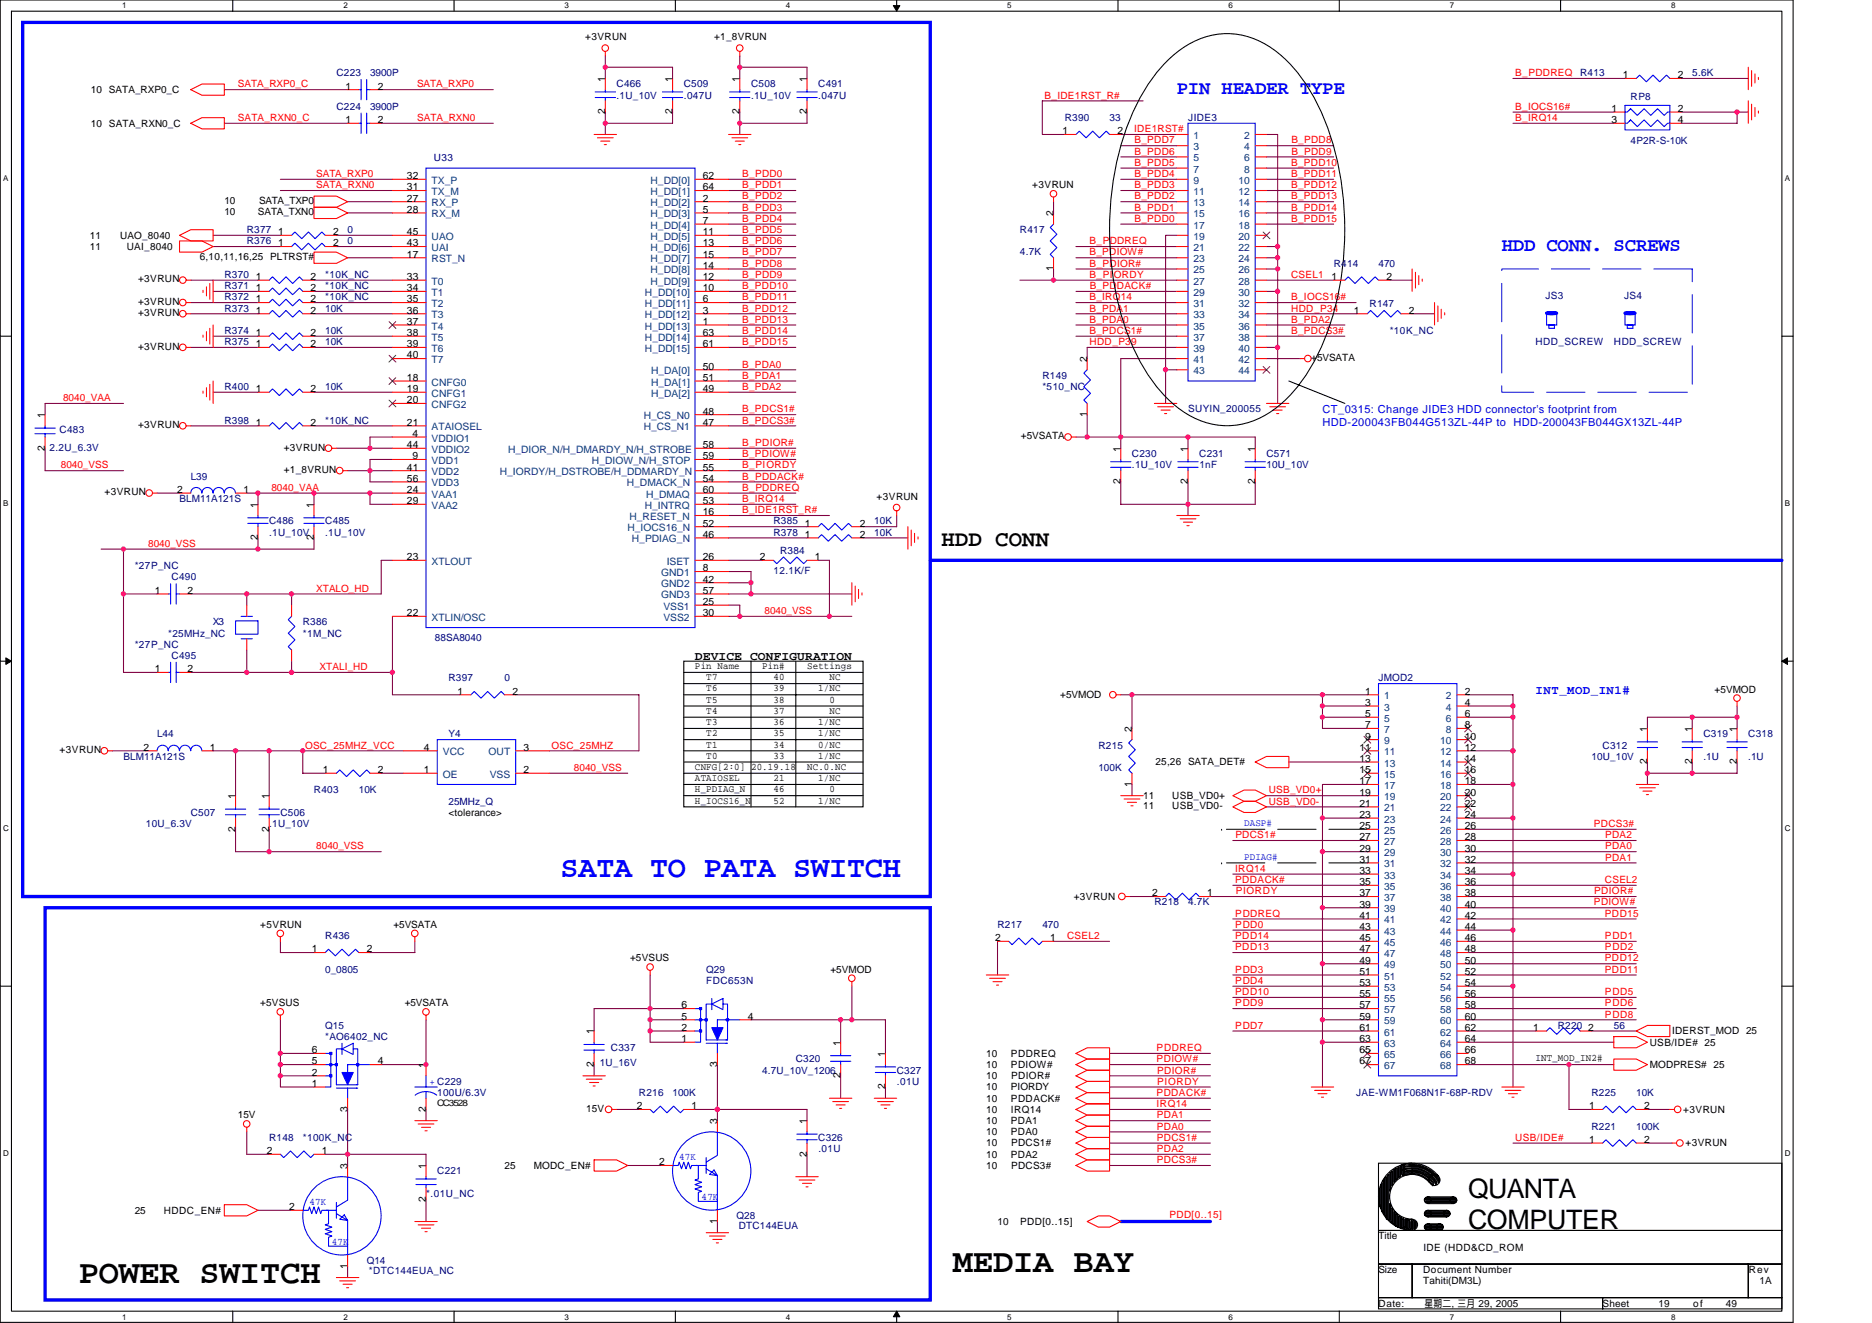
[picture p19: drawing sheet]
<svg xmlns="http://www.w3.org/2000/svg" width="297mm" height="210mm" viewBox="0 0 297 210" stroke-linecap="round" stroke-linejoin="round" font-family="sans-serif">
<defs><g id="words">
<g font-size="5.3">
<text x="12.5" y="203.6">POWER SWITCH</text>
<text x="151.2" y="201.8">MEDIA BAY</text>
</g>
<text font-size="4.8" fill="#00f" x="88.9" y="139.1">SATA TO PATA SWITCH</text>
<g font-size="4.3">
<text x="233" y="190.1">QUANTA</text>
<text x="233" y="195">COMPUTER</text>
</g>
<text font-size="3.5" x="149.4" y="86.6">HDD CONN</text>
<g font-size="3" fill="#00f">
<text x="186.7" y="15">PIN HEADER TYPE</text>
<text x="238.3" y="39.9">HDD CONN. SCREWS</text>
</g>
<text font-size="1.9" x="110.3" y="104.8">DEVICE CONFIGURATION</text>
<text font-size="1.9" fill="#00f" x="243.6" y="110.1">INT_MOD_IN1#</text>
<g font-size="1.8" fill="#00f">
<text x="209.8" y="65.6">CT_0315: Change JIDE3 HDD connector's footprint from</text>
<text x="209.8" y="67.6">HDD-200043FB044G513ZL-44P to HDD-200043FB044GX13ZL-44P</text>
</g>
<g font-size="1.6">
<text x="92.9" y="6.4">+3VRUN</text>
<text x="113.3" y="6.4">+1_8VRUN</text>
<text x="14.4" y="14.8">10 SATA_RXP0_C</text>
<text x="54.8" y="14.2">1</text>
<text x="60" y="14.2">2</text>
<text x="96" y="13" transform="rotate(-90 96 13)">1</text>
<text x="106.7" y="13" transform="rotate(-90 106.7 13)">1</text>
<text x="117.4" y="13" transform="rotate(-90 117.4 13)">1</text>
<text x="128" y="13" transform="rotate(-90 128 13)">1</text>
<text x="255.7" y="17.8">1</text>
<text x="257.5" y="12.4">1</text>
<text x="266.2" y="17.8">2</text>
<text x="266.2" y="12.4">2</text>
<text x="14.4" y="20.1">10 SATA_RXN0_C</text>
<text x="54.8" y="19.5">1</text>
<text x="60" y="19.5">2</text>
<text x="96" y="18.2" transform="rotate(-90 96 18.2)">2</text>
<text x="106.7" y="18.2" transform="rotate(-90 106.7 18.2)">2</text>
<text x="117.4" y="18.2" transform="rotate(-90 117.4 18.2)">2</text>
<text x="128" y="18.2" transform="rotate(-90 128 18.2)">2</text>
<text x="168.6" y="21.3">1</text>
<text x="177.3" y="21.3">2</text>
<text x="255.7" y="19.5">3</text>
<text x="266.2" y="19.5">4</text>
<text x="64.6" y="28.4">32</text>
<text x="111.5" y="28.4">62</text>
<text x="163.8" y="29.9">+3VRUN</text>
<text x="35.6" y="34.1">10</text>
<text x="35.6" y="32.4">10</text>
<text x="40.9" y="34.1">SATA_TXN0</text>
<text x="41.1" y="32.4">SATA_TXP0</text>
<text x="64.6" y="32">27</text>
<text x="64.6" y="33.8">28</text>
<text x="64.6" y="30.2">31</text>
<text x="111.5" y="32">2</text>
<text x="111.5" y="33.8">5</text>
<text x="111.5" y="35.5">7</text>
<text x="111.5" y="30.2">64</text>
<text x="167.1" y="34.3" transform="rotate(-90 167.1 34.3)">2</text>
<text x="14.3" y="37.9">11</text>
<text x="14.3" y="39.6">11</text>
<text x="19.1" y="37.9">UAO_8040</text>
<text x="20.1" y="39.6">UAI_8040</text>
<text x="31.7" y="41.3">6,10,11,16,25 PLTRST#</text>
<text x="44.1" y="37.3">1</text>
<text x="44.1" y="39.1">1</text>
<text x="52.8" y="37.3">2</text>
<text x="52.8" y="39.1">2</text>
<text x="64.6" y="40.9">17</text>
<text x="64.6" y="39.1">43</text>
<text x="64.6" y="37.3">45</text>
<text x="111.5" y="37.3">11</text>
<text x="111.5" y="39.1">13</text>
<text x="111.5" y="40.9">15</text>
<text x="21.9" y="44.8">+3VRUN</text>
<text x="40.6" y="46.2">1</text>
<text x="40.6" y="48">1</text>
<text x="40.6" y="44.4">1</text>
<text x="49.3" y="46.2">2</text>
<text x="49.3" y="48">2</text>
<text x="49.3" y="44.4">2</text>
<text x="64.6" y="44.4">33</text>
<text x="64.6" y="46.2">34</text>
<text x="64.6" y="48">35</text>
<text x="111.5" y="44.4">12</text>
<text x="111.5" y="42.7">14</text>
<text x="111.5" y="48">6</text>
<text x="111.5" y="46.2">10</text>
<text x="167.1" y="43.1" transform="rotate(-90 167.1 43.1)">1</text>
<text x="211.3" y="44.4">1</text>
<text x="220" y="44.4">2</text>
<text x="21.9" y="50.1">+3VRUN</text>
<text x="21.9" y="48.4">+3VRUN</text>
<text x="40.6" y="49.8">1</text>
<text x="40.6" y="53.3">1</text>
<text x="49.3" y="49.8">2</text>
<text x="49.3" y="53.3">2</text>
<text x="64.6" y="49.8">36</text>
<text x="64.6" y="51.5">37</text>
<text x="64.6" y="53.3">38</text>
<text x="111.5" y="51.5">1</text>
<text x="111.5" y="49.8">3</text>
<text x="111.5" y="53.3">63</text>
<text x="214.8" y="49.8">1</text>
<text x="223.5" y="49.8">2</text>
<text x="21.9" y="55.5">+3VRUN</text>
<text x="40.6" y="55.1">1</text>
<text x="49.3" y="55.1">2</text>
<text x="64.6" y="55.1">39</text>
<text x="64.6" y="56.9">40</text>
<text x="111.5" y="55.1">61</text>
<text x="111.5" y="58.7">50</text>
<text x="172.5" y="57.4" transform="rotate(-90 172.5 57.4)">2</text>
<text x="208.1" y="57.3">+5VSATA</text>
<text x="40.6" y="62.2">1</text>
<text x="49.3" y="62.2">2</text>
<text x="64.6" y="60.4">18</text>
<text x="64.6" y="62.2">19</text>
<text x="64.6" y="64">20</text>
<text x="111.5" y="65.8">48</text>
<text x="111.5" y="62.2">49</text>
<text x="111.5" y="60.4">51</text>
<text x="7.1" y="71.5" transform="rotate(-90 7.1 71.5)">2</text>
<text x="7.1" y="66.3" transform="rotate(-90 7.1 66.3)">1</text>
<text x="21.9" y="67.9">+3VRUN</text>
<text x="40.6" y="67.5">1</text>
<text x="45" y="71.5">+3VRUN</text>
<text x="49.3" y="67.5">2</text>
<text x="64.6" y="67.5">21</text>
<text x="64.6" y="71.1">44</text>
<text x="65.5" y="69.3">4</text>
<text x="111.5" y="67.5">47</text>
<text x="111.5" y="71.1">58</text>
<text x="162" y="69.7">+5VSATA</text>
<text x="172.5" y="66.2" transform="rotate(-90 172.5 66.2)">1</text>
<text x="177.8" y="71.6" transform="rotate(-90 177.8 71.6)">1</text>
<text x="188.5" y="71.6" transform="rotate(-90 188.5 71.6)">1</text>
<text x="199.2" y="71.6" transform="rotate(-90 199.2 71.6)">1</text>
<text x="45" y="75">+1_8VRUN</text>
<text x="64.6" y="74.7">41</text>
<text x="64.6" y="76.4">56</text>
<text x="65.5" y="72.9">9</text>
<text x="111.5" y="76.4">54</text>
<text x="111.5" y="74.7">55</text>
<text x="111.5" y="72.9">59</text>
<text x="177.8" y="76.8" transform="rotate(-90 177.8 76.8)">2</text>
<text x="188.5" y="76.8" transform="rotate(-90 188.5 76.8)">2</text>
<text x="199.2" y="76.8" transform="rotate(-90 199.2 76.8)">2</text>
<text x="16.6" y="78.6">+3VRUN</text>
<text x="28.1" y="78.2">2</text>
<text x="38.6" y="78.2">1</text>
<text x="40.9" y="80.5" transform="rotate(-90 40.9 80.5)">1</text>
<text x="49.8" y="80.5" transform="rotate(-90 49.8 80.5)">1</text>
<text x="64.6" y="78.2">24</text>
<text x="64.6" y="80">29</text>
<text x="111.5" y="81.8">16</text>
<text x="111.5" y="78.2">60</text>
<text x="111.5" y="83.5">52</text>
<text x="111.5" y="80">53</text>
<text x="127.7" y="83.5">1</text>
<text x="136.4" y="83.5">2</text>
<text x="139.1" y="79.3">+3VRUN</text>
<text x="40.9" y="85.7" transform="rotate(-90 40.9 85.7)">2</text>
<text x="49.8" y="85.7" transform="rotate(-90 49.8 85.7)">2</text>
<text x="64.6" y="88.9">23</text>
<text x="111.5" y="88.9">26</text>
<text x="111.5" y="85.3">46</text>
<text x="120.6" y="88.9">2</text>
<text x="127.7" y="85.3">1</text>
<text x="129.3" y="88.9">1</text>
<text x="136.4" y="85.3">2</text>
<text x="24.6" y="94.2">1</text>
<text x="29.7" y="94.2">2</text>
<text x="111.5" y="90.7">8</text>
<text x="111.5" y="92.4">42</text>
<text x="111.5" y="94.2">57</text>
<text x="111.5" y="96">25</text>
<text x="64.6" y="97.8">22</text>
<text x="111.5" y="97.8">30</text>
<text x="24.6" y="106.7">1</text>
<text x="29.7" y="106.7">2</text>
<text x="110.3" y="106.2">Pin Name</text>
<text x="112.1" y="107.9">T7</text>
<text x="120.9" y="106.2">Pin#</text>
<text x="122.7" y="107.9">40</text>
<text x="128.1" y="106.2">Settings</text>
<text x="131.6" y="107.9">NC</text>
<text x="72.6" y="110.2">1</text>
<text x="81.3" y="110.2">2</text>
<text x="112.1" y="111.5">T5</text>
<text x="112.1" y="113.3">T4</text>
<text x="112.1" y="109.7">T6</text>
<text x="122.7" y="113.3">37</text>
<text x="122.7" y="109.7">39</text>
<text x="122.7" y="111.5">38</text>
<text x="129.8" y="109.7">1/NC</text>
<text x="131.6" y="111.5">0</text>
<text x="131.6" y="113.3">NC</text>
<text x="168.2" y="110.8">+5VMOD</text>
<text x="216.6" y="110.2">1</text>
<text x="216.6" y="112">3</text>
<text x="216.6" y="113.8">5</text>
<text x="232.4" y="110.2">2</text>
<text x="232.4" y="112">4</text>
<text x="232.4" y="113.8">6</text>
<text x="272.1" y="109.9">+5VMOD</text>
<text x="9.5" y="119.5">+3VRUN</text>
<text x="22.8" y="119.1">2</text>
<text x="33.3" y="119.1">1</text>
<text x="67.2" y="119.1">4</text>
<text x="83.1" y="119.1">3</text>
<text x="112.1" y="115">T3</text>
<text x="112.1" y="118.6">T1</text>
<text x="112.1" y="116.8">T2</text>
<text x="122.7" y="118.6">34</text>
<text x="122.7" y="115">36</text>
<text x="122.7" y="116.8">35</text>
<text x="129.8" y="116.8">1/NC</text>
<text x="129.8" y="118.6">0/NC</text>
<text x="129.8" y="115">1/NC</text>
<text x="179.6" y="116.1" transform="rotate(-90 179.6 116.1)">2</text>
<text x="215.7" y="119.1">11</text>
<text x="216.6" y="115.5">7</text>
<text x="216.6" y="117.3">9</text>
<text x="232.4" y="115.5">8</text>
<text x="232.4" y="117.3">10</text>
<text x="232.4" y="119.1">12</text>
<text x="261.4" y="116.1" transform="rotate(-90 261.4 116.1)">1</text>
<text x="268.5" y="116.1" transform="rotate(-90 268.5 116.1)">1</text>
<text x="275.6" y="116.1" transform="rotate(-90 275.6 116.1)">1</text>
<text x="51.2" y="122.7">1</text>
<text x="60" y="122.7">2</text>
<text x="67.2" y="122.7">1</text>
<text x="83.1" y="122.7">2</text>
<text x="110.3" y="123.9">ATAIOSEL</text>
<text x="110.3" y="122.2">CNFG[2:0]</text>
<text x="110.3" y="125.7">H_PDIAG_N</text>
<text x="112.1" y="120.4">T0</text>
<text x="119.2" y="122.2">20.19.18</text>
<text x="122.7" y="125.7">46</text>
<text x="122.7" y="120.4">33</text>
<text x="122.7" y="123.9">21</text>
<text x="128.1" y="122.2">NC.0.NC</text>
<text x="129.8" y="120.4">1/NC</text>
<text x="129.8" y="123.9">1/NC</text>
<text x="131.6" y="125.7">0</text>
<text x="179.6" y="124.8" transform="rotate(-90 179.6 124.8)">1</text>
<text x="183.3" y="121.4">25,26 SATA_DET#</text>
<text x="215.7" y="120.9">13</text>
<text x="215.7" y="122.7">15</text>
<text x="215.7" y="124.4">17</text>
<text x="232.4" y="120.9">14</text>
<text x="232.4" y="122.7">16</text>
<text x="232.4" y="124.4">18</text>
<text x="261.4" y="121.3" transform="rotate(-90 261.4 121.3)">2</text>
<text x="268.5" y="121.3" transform="rotate(-90 268.5 121.3)">2</text>
<text x="275.6" y="121.3" transform="rotate(-90 275.6 121.3)">2</text>
<text x="37.4" y="132" transform="rotate(-90 37.4 132)">2</text>
<text x="37.4" y="126.8" transform="rotate(-90 37.4 126.8)">1</text>
<text x="42.7" y="132" transform="rotate(-90 42.7 132)">2</text>
<text x="42.7" y="126.8" transform="rotate(-90 42.7 126.8)">1</text>
<text x="71.2" y="129.4">&lt;tolerance&gt;</text>
<text x="110.3" y="127.5">H_IOCS16_N</text>
<text x="122.7" y="127.5">52</text>
<text x="129.8" y="127.5">1/NC</text>
<text x="181.4" y="128.4">11</text>
<text x="181.4" y="126.8">11</text>
<text x="186" y="128.4">USB_VD0-</text>
<text x="186" y="126.8">USB_VD0+</text>
<text x="215.7" y="126.2">19</text>
<text x="215.7" y="128">21</text>
<text x="215.7" y="129.8">23</text>
<text x="215.7" y="131.6">25</text>
<text x="232.4" y="129.8">24</text>
<text x="232.4" y="131.6">26</text>
<text x="232.4" y="126.2">20</text>
<text x="232.4" y="128">22</text>
<text x="215.7" y="133.3">27</text>
<text x="215.7" y="135.1">29</text>
<text x="215.7" y="136.9">31</text>
<text x="232.4" y="133.3">28</text>
<text x="232.4" y="135.1">30</text>
<text x="232.4" y="136.9">32</text>
<text x="170.4" y="142.8">+3VRUN</text>
<text x="182.8" y="142.2">2</text>
<text x="191.5" y="142.2">1</text>
<text x="215.7" y="138.7">33</text>
<text x="215.7" y="140.4">35</text>
<text x="215.7" y="142.2">37</text>
<text x="215.7" y="144">39</text>
<text x="232.4" y="138.7">34</text>
<text x="232.4" y="140.4">36</text>
<text x="232.4" y="142.2">38</text>
<text x="232.4" y="144">40</text>
<text x="41.3" y="147.2">+5VRUN</text>
<text x="62.4" y="147.2">+5VSATA</text>
<text x="157.9" y="149.3">2</text>
<text x="166.6" y="149.3">1</text>
<text x="215.7" y="145.8">41</text>
<text x="215.7" y="147.6">43</text>
<text x="215.7" y="149.3">45</text>
<text x="232.4" y="145.8">42</text>
<text x="232.4" y="147.6">44</text>
<text x="232.4" y="149.3">46</text>
<text x="49.5" y="151.1">1</text>
<text x="58.2" y="151.1">2</text>
<text x="100" y="152.5">+5VSUS</text>
<text x="131.8" y="154.3">+5VMOD</text>
<text x="215.7" y="151.1">47</text>
<text x="215.7" y="152.9">49</text>
<text x="215.7" y="154.7">51</text>
<text x="232.4" y="151.1">48</text>
<text x="232.4" y="152.9">50</text>
<text x="232.4" y="154.7">52</text>
<text x="41.3" y="159.7">+5VSUS</text>
<text x="64.2" y="159.7">+5VSATA</text>
<text x="108.1" y="160">6</text>
<text x="108.1" y="161.8">5</text>
<text x="118.6" y="161.8">4</text>
<text x="215.7" y="156.4">53</text>
<text x="215.7" y="158.2">55</text>
<text x="215.7" y="160">57</text>
<text x="215.7" y="161.8">59</text>
<text x="232.4" y="156.4">54</text>
<text x="232.4" y="158.2">56</text>
<text x="232.4" y="160">58</text>
<text x="232.4" y="161.8">60</text>
<text x="49.5" y="167.1">6</text>
<text x="94.3" y="164.1" transform="rotate(-90 94.3 164.1)">1</text>
<text x="108.1" y="163.6">2</text>
<text x="108.1" y="165.3">1</text>
<text x="133.4" y="165.9" transform="rotate(-90 133.4 165.9)">1</text>
<text x="140.5" y="167.7" transform="rotate(-90 140.5 167.7)">1</text>
<text x="156.5" y="167.7">10</text>
<text x="160.4" y="167.7">PDDREQ</text>
<text x="215.7" y="163.6">61</text>
<text x="215.7" y="165.3">63</text>
<text x="215.7" y="167.1">65</text>
<text x="232.4" y="163.6">62</text>
<text x="232.4" y="165.3">64</text>
<text x="232.4" y="167.1">66</text>
<text x="243.3" y="163.6">1</text>
<text x="252" y="163.6">2</text>
<text x="261.8" y="165.9">USB/IDE# 25</text>
<text x="265.3" y="164.1">IDERST_MOD 25</text>
<text x="49.5" y="168.9">5</text>
<text x="49.5" y="170.7">2</text>
<text x="49.5" y="172.4">1</text>
<text x="60" y="168.9">4</text>
<text x="67.6" y="169.4" transform="rotate(-90 67.6 169.4)">1</text>
<text x="94.3" y="169.3" transform="rotate(-90 94.3 169.3)">2</text>
<text x="113.8" y="169.3" transform="rotate(-90 113.8 169.3)">3</text>
<text x="133.4" y="171.1" transform="rotate(-90 133.4 171.1)">2</text>
<text x="140.5" y="172.8" transform="rotate(-90 140.5 172.8)">2</text>
<text x="156.5" y="169.4">10</text>
<text x="156.5" y="173">10</text>
<text x="156.5" y="171.2">10</text>
<text x="160.4" y="169.4">PDIOW#</text>
<text x="160.4" y="173">PIORDY</text>
<text x="160.4" y="171.2">PDIOR#</text>
<text x="215.7" y="168.9">67</text>
<text x="232.4" y="168.9">68</text>
<text x="243.6" y="168.4">INT_MOD_IN2#</text>
<text x="261.8" y="169.4">MODPRES# 25</text>
<text x="37.7" y="177.4">15V</text>
<text x="55.1" y="176.4" transform="rotate(-90 55.1 176.4)">3</text>
<text x="67.6" y="176.4" transform="rotate(-90 67.6 176.4)">2</text>
<text x="93" y="176.4">15V</text>
<text x="101" y="176">2</text>
<text x="109.7" y="176">1</text>
<text x="113.8" y="178.3" transform="rotate(-90 113.8 178.3)">3</text>
<text x="128" y="178.3" transform="rotate(-90 128 178.3)">1</text>
<text x="156.5" y="176.6">10</text>
<text x="156.5" y="174.8">10</text>
<text x="156.5" y="178.3">10</text>
<text x="160.4" y="176.6">IRQ14</text>
<text x="160.4" y="174.8">PDDACK#</text>
<text x="160.4" y="178.3">PDA1</text>
<text x="252.2" y="176">1</text>
<text x="260.9" y="176">2</text>
<text x="267.1" y="176.6">+3VRUN</text>
<text x="42.4" y="183.1">2</text>
<text x="51.1" y="183.1">1</text>
<text x="55.1" y="185.4" transform="rotate(-90 55.1 185.4)">3</text>
<text x="67.6" y="185.4" transform="rotate(-90 67.6 185.4)">1</text>
<text x="80" y="185.4">25</text>
<text x="84.7" y="185.4">MODC_EN#</text>
<text x="104.6" y="184.9">2</text>
<text x="128" y="183.5" transform="rotate(-90 128 183.5)">2</text>
<text x="156.5" y="180.1">10</text>
<text x="156.5" y="183.7">10</text>
<text x="156.5" y="181.9">10</text>
<text x="156.5" y="185.4">10</text>
<text x="160.4" y="180.1">PDA0</text>
<text x="160.4" y="183.7">PDA2</text>
<text x="160.4" y="181.9">PDCS1#</text>
<text x="160.4" y="185.4">PDCS3#</text>
<text x="252.2" y="181.3">1</text>
<text x="260.9" y="181.3">2</text>
<text x="267.5" y="181.9">+3VRUN</text>
<text x="67.6" y="190.6" transform="rotate(-90 67.6 190.6)">2</text>
<text x="21.4" y="192.6">25</text>
<text x="26" y="192.6">HDDC_EN#</text>
<text x="45.9" y="192">2</text>
<text x="113.8" y="194.2" transform="rotate(-90 113.8 194.2)">1</text>
<text x="158.3" y="194.3">10</text>
<text x="161.9" y="194.3">PDD[0..15]</text>
<text x="218.7" y="196.6">Title</text>
<text x="55.1" y="201.3" transform="rotate(-90 55.1 201.3)">1</text>
<text x="218.7" y="202">Size</text>
<text x="225.8" y="202">Document Number</text>
<text x="225.8" y="203.8">Tahiti(DM3L)</text>
<text x="225.9" y="198.4">IDE (HDD&amp;CD_ROM</text>
<text x="277.5" y="202">Rev</text>
<text x="279.2" y="203.8">1A</text>
<text x="218.7" y="207.3">Date:</text>
<text x="226" y="207.3">星期二, 三月 29, 2005</text>
<text x="254.3" y="207.3">Sheet</text>
<text x="263.2" y="207.3">19</text>
<text x="268.6" y="207.3">of</text>
<text x="273.9" y="207.3">49</text>
</g>
<g font-size="1.6" fill="#f00">
<text x="37.7" y="13.9">SATA_RXP0_C</text>
<text x="66.2" y="13.9">SATA_RXP0</text>
<text x="165.8" y="15.6">B_IDE1RST_R#</text>
<text x="240.4" y="12.1">B_PDDREQ</text>
<text x="240.4" y="17.4">B_IOCS16#</text>
<text x="37.7" y="19.2">SATA_RXN0_C</text>
<text x="66.2" y="19.2">SATA_RXN0</text>
<text x="180" y="21">IDE1RST#</text>
<text x="180" y="22.8">B_PDD7</text>
<text x="204.9" y="22.8">B_PDD8</text>
<text x="240.4" y="19.2">B_IRQ14</text>
<text x="50.2" y="29.9">SATA_RXN0</text>
<text x="50.2" y="28.1">SATA_RXP0</text>
<text x="117.8" y="29.9">B_PDD1</text>
<text x="117.8" y="28.1">B_PDD0</text>
<text x="180" y="24.5">B_PDD6</text>
<text x="180" y="26.3">B_PDD5</text>
<text x="180" y="28.1">B_PDD4</text>
<text x="180" y="29.9">B_PDD3</text>
<text x="204.9" y="28.1">B_PDD11</text>
<text x="204.9" y="26.3">B_PDD10</text>
<text x="204.9" y="29.9">B_PDD12</text>
<text x="204.9" y="24.5">B_PDD9</text>
<text x="117.8" y="33.4">B_PDD3</text>
<text x="117.8" y="31.6">B_PDD2</text>
<text x="117.8" y="35.2">B_PDD4</text>
<text x="180" y="33.4">B_PDD1</text>
<text x="180" y="31.6">B_PDD2</text>
<text x="180" y="35.2">B_PDD0</text>
<text x="204.9" y="35.2">B_PDD15</text>
<text x="204.9" y="31.6">B_PDD13</text>
<text x="204.9" y="33.4">B_PDD14</text>
<text x="117.8" y="40.5">B_PDD7</text>
<text x="117.8" y="37">B_PDD5</text>
<text x="117.8" y="38.8">B_PDD6</text>
<text x="172.9" y="38.8">B_PDDREQ</text>
<text x="172.9" y="40.5">B_PDIOW#</text>
<text x="117.7" y="45.9">B_PDD10</text>
<text x="117.7" y="47.6">B_PDD11</text>
<text x="117.8" y="44.1">B_PDD9</text>
<text x="117.8" y="42.3">B_PDD8</text>
<text x="172.9" y="44.1">B_PIORDY</text>
<text x="172.9" y="47.6">B_IRQ14</text>
<text x="172.9" y="42.3">B_PDIOR#</text>
<text x="172.9" y="45.9">B_PDDACK#</text>
<text x="204.9" y="47.6">B_IOCS16#</text>
<text x="204.9" y="44.1">CSEL1</text>
<text x="117.7" y="53">B_PDD14</text>
<text x="117.7" y="51.2">B_PDD13</text>
<text x="117.7" y="49.4">B_PDD12</text>
<text x="172.9" y="49.4">B_PDA1</text>
<text x="172.9" y="51.2">B_PDA0</text>
<text x="172.9" y="53">B_PDCS1#</text>
<text x="204.9" y="49.4">HDD_P34</text>
<text x="204.9" y="51.2">B_PDA2</text>
<text x="204.9" y="53">B_PDCS3#</text>
<text x="117.7" y="54.8">B_PDD15</text>
<text x="117.7" y="58.3">B_PDA0</text>
<text x="172.9" y="54.8">HDD_P39</text>
<text x="10" y="63.6">8040_VAA</text>
<text x="117.7" y="65.4">B_PDCS1#</text>
<text x="117.7" y="60.1">B_PDA1</text>
<text x="117.7" y="61.9">B_PDA2</text>
<text x="117.7" y="70.8">B_PDIOR#</text>
<text x="117.7" y="67.2">B_PDCS3#</text>
<text x="9.6" y="74.3">8040_VSS</text>
<text x="43.1" y="77.9">8040_VAA</text>
<text x="117.7" y="74.3">B_PIORDY</text>
<text x="117.7" y="72.5">B_PDIOW#</text>
<text x="117.7" y="77.9">B_PDDREQ</text>
<text x="117.8" y="76.1">B_PDDACK#</text>
<text x="117.7" y="81.4">B_IDE1RST_R#</text>
<text x="117.7" y="79.7">B_IRQ14</text>
<text x="23.5" y="86.8">8040_VSS</text>
<text x="50.2" y="93.9">XTALO_HD</text>
<text x="121.3" y="97.4">8040_VSS</text>
<text x="50.7" y="106.3">XTALI_HD</text>
<text x="48.4" y="118.8">OSC_25MHZ_VCC</text>
<text x="87.5" y="118.8">OSC_25MHZ</text>
<text x="91.1" y="122.3">8040_VSS</text>
<text x="201.3" y="125.9">USB_VD0+</text>
<text x="201.3" y="127.7">USB_VD0-</text>
<text x="252.9" y="131.2">PDCS3#</text>
<text x="50.2" y="134.8">8040_VSS</text>
<text x="196" y="133">PDCS1#</text>
<text x="254.7" y="134.8">PDA0</text>
<text x="254.7" y="133">PDA2</text>
<text x="254.7" y="136.5">PDA1</text>
<text x="196" y="138.3">IRQ14</text>
<text x="196" y="140.1">PDDACK#</text>
<text x="196.1" y="141.9">PIORDY</text>
<text x="252.9" y="143.7">PDIOW#</text>
<text x="252.9" y="141.9">PDIOR#</text>
<text x="254.7" y="140.1">CSEL2</text>
<text x="169.3" y="149">CSEL2</text>
<text x="196" y="145.4">PDDREQ</text>
<text x="196" y="147.2">PDD0</text>
<text x="196" y="149">PDD14</text>
<text x="254.7" y="145.4">PDD15</text>
<text x="254.7" y="149">PDD1</text>
<text x="196" y="154.3">PDD3</text>
<text x="196" y="150.8">PDD13</text>
<text x="254.7" y="152.5">PDD12</text>
<text x="254.7" y="150.8">PDD2</text>
<text x="254.7" y="154.3">PDD11</text>
<text x="196" y="157.9">PDD10</text>
<text x="196" y="156.1">PDD4</text>
<text x="196" y="159.7">PDD9</text>
<text x="254.7" y="159.7">PDD6</text>
<text x="254.7" y="161.4">PDD8</text>
<text x="254.7" y="157.9">PDD5</text>
<text x="183.5" y="166.8">PDDREQ</text>
<text x="196" y="163.2">PDD7</text>
<text x="183.5" y="168.6">PDIOW#</text>
<text x="183.5" y="173.9">PDDACK#</text>
<text x="183.6" y="170.3">PDIOR#</text>
<text x="183.6" y="172.1">PIORDY</text>
<text x="183.5" y="175.7">IRQ14</text>
<text x="183.6" y="177.4">PDA1</text>
<text x="183.6" y="179.2">PDA0</text>
<text x="183.6" y="181">PDCS1#</text>
<text x="183.6" y="182.8">PDA2</text>
<text x="183.6" y="184.6">PDCS3#</text>
<text x="240.4" y="181">USB/IDE#</text>
<text x="185.5" y="193.3">PDD[0..15]</text>
</g>
<g font-size="1.6" fill="#000080">
<text x="53.4" y="17.4">C224</text>
<text x="53.4" y="12.1">C223</text>
<text x="58.7" y="17.4">3900P</text>
<text x="58.7" y="12.1">3900P</text>
<text x="97.8" y="13.9">C466</text>
<text x="97.8" y="15.6">.1U_10V</text>
<text x="108.5" y="13.9">C509</text>
<text x="108.5" y="15.6">.047U</text>
<text x="119.2" y="13.9">C508</text>
<text x="119.2" y="15.6">.1U_10V</text>
<text x="129.8" y="13.9">C491</text>
<text x="129.8" y="15.6">.047U</text>
<text x="250.7" y="12.1">R413</text>
<text x="258.7" y="15.8">RP8</text>
<text x="268.5" y="12.1">5.6K</text>
<text x="168.9" y="19.2">R390</text>
<text x="176.1" y="19.2">33</text>
<text x="188.5" y="19.2">JIDE3</text>
<text x="258.7" y="22.9">4P2R-S-10K</text>
<text x="68.9" y="25.6">U33</text>
<text x="39.2" y="37">R377</text>
<text x="39.2" y="38.8">R376</text>
<text x="55.2" y="37">0</text>
<text x="55.2" y="38.8">0</text>
<text x="161.8" y="37">R417</text>
<text x="161.8" y="40.5">4.7K</text>
<text x="35.6" y="45.9">R371</text>
<text x="35.6" y="47.6">R372</text>
<text x="35.6" y="44.1">R370</text>
<text x="51.6" y="45.9">*10K_NC</text>
<text x="51.6" y="47.6">*10K_NC</text>
<text x="51.6" y="44.1">*10K_NC</text>
<text x="211.6" y="42.3">R414</text>
<text x="218.7" y="42.3">470</text>
<text x="245.3" y="47.5">JS3</text>
<text x="257.7" y="47.5">JS4</text>
<text x="35.6" y="49.4">R373</text>
<text x="35.6" y="53">R374</text>
<text x="51.6" y="49.4">10K</text>
<text x="51.6" y="53">10K</text>
<text x="217.3" y="48.7">R147</text>
<text x="220.5" y="53">*10K_NC</text>
<text x="35.6" y="54.8">R375</text>
<text x="51.6" y="54.8">10K</text>
<text x="243.6" y="54.8">HDD_SCREW</text>
<text x="256.1" y="54.8">HDD_SCREW</text>
<text x="35.6" y="61.9">R400</text>
<text x="51.6" y="61.9">10K</text>
<text x="165.4" y="60.1">R149</text>
<text x="165.4" y="61.9">*510_NC</text>
<text x="188.5" y="65.4">SUYIN_200055</text>
<text x="7.9" y="71.5">2.2U_6.3V</text>
<text x="9.5" y="68.6">C483</text>
<text x="35.6" y="67.2">R398</text>
<text x="51.6" y="67.2">*10K_NC</text>
<text x="30.3" y="76.1">L39</text>
<text x="179.6" y="72.5">C230</text>
<text x="179.6" y="74.3">.1U_10V</text>
<text x="190.3" y="72.5">C231</text>
<text x="190.3" y="74.3">1nF</text>
<text x="201" y="72.5">C571</text>
<text x="201" y="74.3">10U_10V</text>
<text x="28.5" y="79.7">BLM11A121S</text>
<text x="42.7" y="83.2">C486</text>
<text x="51.6" y="83.2">C485</text>
<text x="122.7" y="83.2">R385</text>
<text x="138.7" y="83.2">10K</text>
<text x="42.7" y="85">.1U_10V</text>
<text x="51.6" y="85">.1U_10V</text>
<text x="122.7" y="85">R378</text>
<text x="123.8" y="87.8">R384</text>
<text x="138.7" y="85">10K</text>
<text x="21.4" y="90.3">*27P_NC</text>
<text x="27.2" y="92.1">C490</text>
<text x="122.7" y="91">12.1K/F</text>
<text x="26.7" y="101">*25MHz_NC</text>
<text x="33.8" y="99.2">X3</text>
<text x="48" y="99.2">R386</text>
<text x="48" y="101">*1M_NC</text>
<text x="69" y="101.7">88SA8040</text>
<text x="21.4" y="102.8">*27P_NC</text>
<text x="27.2" y="104.5">C495</text>
<text x="71.2" y="108.1">R397</text>
<text x="80" y="108.1">0</text>
<text x="218.7" y="108.1">JMOD2</text>
<text x="24.9" y="117">L44</text>
<text x="71.2" y="117">Y4</text>
<text x="174.3" y="118.8">R215</text>
<text x="254.3" y="118.8">C312</text>
<text x="270.3" y="117">C319</text>
<text x="277.4" y="117">C318</text>
<text x="19.6" y="120.5">BLM11A121S</text>
<text x="49.8" y="125.9">R403</text>
<text x="56.9" y="125.9">10K</text>
<text x="174.3" y="122.3">100K</text>
<text x="252.5" y="120.5">10U_10V</text>
<text x="270.3" y="120.5">.1U</text>
<text x="277.4" y="120.5">.1U</text>
<text x="23.2" y="131.2">10U_6.3V</text>
<text x="30.3" y="129.4">C507</text>
<text x="42.7" y="131.2">.1U_10V</text>
<text x="44.5" y="129.4">C506</text>
<text x="71.2" y="127.7">25MHz_Q</text>
<text x="183.2" y="143.7">R218</text>
<text x="188.5" y="143.7">4.7K</text>
<text x="51.6" y="149">R436</text>
<text x="158.3" y="147.2">R217</text>
<text x="165.4" y="147.2">470</text>
<text x="51.6" y="154.3">0_0805</text>
<text x="112.1" y="154.3">Q29</text>
<text x="112.1" y="156.1">FDC653N</text>
<text x="51.6" y="163.2">Q15</text>
<text x="51.6" y="165">*AO6402_NC</text>
<text x="96.9" y="166.8">C337</text>
<text x="247.2" y="163.2">R220</text>
<text x="256.1" y="163.2">56</text>
<text x="69.4" y="173.9">100U/6.3V</text>
<text x="95.2" y="169.1">1U_16V</text>
<text x="101.4" y="173.9">R216</text>
<text x="106.7" y="173.9">100K</text>
<text x="120.9" y="170.3">4.7U_10V_1206</text>
<text x="126.3" y="168.6">C320</text>
<text x="142.3" y="170.3">C327</text>
<text x="142.3" y="172.1">.01U</text>
<text x="215.2" y="173.9">JAE-WM1F068N1F-68P-RDV</text>
<text x="252.5" y="173.9">R225</text>
<text x="259.6" y="173.9">10K</text>
<text x="252.5" y="179.2">R221</text>
<text x="259.6" y="179.2">100K</text>
<text x="42.7" y="181">R148</text>
<text x="48" y="181">*100K_NC</text>
<text x="129.8" y="181">C326</text>
<text x="129.9" y="182.8">.01U</text>
<text x="67.6" y="189.9">*.01U_NC</text>
<text x="69.4" y="186.3">C221</text>
<text x="116.9" y="193.4">Q28</text>
<text x="117.2" y="195.1">DTC144EUA</text>
<text x="58.2" y="200.6">Q14</text>
<text x="58.5" y="202.2">*DTC144EUA_NC</text>
</g>
<g font-size="1.6" fill="#004080">
<text x="189.4" y="22.1">1</text>
<text x="189.4" y="23.8">3</text>
<text x="197.4" y="22.1">2</text>
<text x="197.4" y="23.8">4</text>
<text x="68.5" y="29.2">TX_P</text>
<text x="103.2" y="29.2">H_DD[0]</text>
<text x="189.4" y="25.6">5</text>
<text x="189.4" y="27.4">7</text>
<text x="189.4" y="29.2">9</text>
<text x="196.5" y="29.2">10</text>
<text x="197.4" y="25.6">6</text>
<text x="197.4" y="27.4">8</text>
<text x="68.5" y="32.7">RX_P</text>
<text x="68.5" y="34.5">RX_M</text>
<text x="68.5" y="30.9">TX_M</text>
<text x="103.2" y="32.7">H_DD[2]</text>
<text x="103.2" y="34.5">H_DD[3]</text>
<text x="103.2" y="30.9">H_DD[1]</text>
<text x="189.4" y="30.9">11</text>
<text x="189.4" y="32.7">13</text>
<text x="189.4" y="34.5">15</text>
<text x="196.5" y="30.9">12</text>
<text x="196.5" y="32.7">14</text>
<text x="196.5" y="34.5">16</text>
<text x="68.5" y="41.6">RST_N</text>
<text x="68.5" y="39.8">UAI</text>
<text x="68.5" y="38.1">UAO</text>
<text x="103.2" y="36.3">H_DD[4]</text>
<text x="103.2" y="38.1">H_DD[5]</text>
<text x="103.2" y="39.8">H_DD[6]</text>
<text x="103.2" y="41.6">H_DD[7]</text>
<text x="189.4" y="36.3">17</text>
<text x="189.4" y="38.1">19</text>
<text x="189.4" y="39.8">21</text>
<text x="189.4" y="41.6">23</text>
<text x="196.5" y="36.3">18</text>
<text x="196.5" y="38.1">20</text>
<text x="196.5" y="39.8">22</text>
<text x="196.5" y="41.6">24</text>
<text x="68.5" y="45.2">T0</text>
<text x="68.5" y="46.9">T1</text>
<text x="102.3" y="46.9">H_DD[10]</text>
<text x="103.2" y="45.2">H_DD[9]</text>
<text x="103.2" y="43.4">H_DD[8]</text>
<text x="189.4" y="43.4">25</text>
<text x="189.4" y="45.2">27</text>
<text x="189.4" y="46.9">29</text>
<text x="196.5" y="43.4">26</text>
<text x="196.5" y="45.2">28</text>
<text x="196.5" y="46.9">30</text>
<text x="68.5" y="48.7">T2</text>
<text x="68.5" y="50.5">T3</text>
<text x="68.5" y="52.3">T4</text>
<text x="102.3" y="52.3">H_DD[13]</text>
<text x="102.3" y="50.5">H_DD[12]</text>
<text x="102.3" y="48.7">H_DD[11]</text>
<text x="189.4" y="48.7">31</text>
<text x="189.4" y="50.5">33</text>
<text x="189.4" y="52.3">35</text>
<text x="196.5" y="48.7">32</text>
<text x="196.5" y="50.5">34</text>
<text x="196.5" y="52.3">36</text>
<text x="68.5" y="54.1">T5</text>
<text x="68.5" y="55.8">T6</text>
<text x="68.5" y="57.6">T7</text>
<text x="102.3" y="55.8">H_DD[15]</text>
<text x="102.3" y="54.1">H_DD[14]</text>
<text x="103.3" y="59.4">H_DA[0]</text>
<text x="189.4" y="54.1">37</text>
<text x="189.4" y="55.8">39</text>
<text x="189.4" y="57.6">41</text>
<text x="189.4" y="59.4">43</text>
<text x="196.5" y="54.1">38</text>
<text x="196.5" y="55.8">40</text>
<text x="196.5" y="57.6">42</text>
<text x="196.5" y="59.4">44</text>
<text x="68.5" y="61.2">CNFG0</text>
<text x="68.5" y="62.9">CNFG1</text>
<text x="68.5" y="64.7">CNFG2</text>
<text x="103.3" y="62.9">H_DA[2]</text>
<text x="103.3" y="61.2">H_DA[1]</text>
<text x="68.5" y="70.1">VDDIO1</text>
<text x="68.5" y="68.3">ATAIOSEL</text>
<text x="68.5" y="71.8">VDDIO2</text>
<text x="80.6" y="71.8">H_DIOR_N/H_DMARDY_N/H_STROBE</text>
<text x="102.1" y="68.3">H_CS_N1</text>
<text x="102.1" y="66.5">H_CS_N0</text>
<text x="68.5" y="73.6">VDD1</text>
<text x="68.5" y="75.4">VDD2</text>
<text x="68.5" y="77.2">VDD3</text>
<text x="79.3" y="75.4">H_IORDY/H_DSTROBE/H_DDMARDY_N</text>
<text x="93.9" y="73.6">H_DIOW_N/H_STOP</text>
<text x="99.5" y="77.2">H_DMACK_N</text>
<text x="68.5" y="79">VAA1</text>
<text x="68.5" y="80.7">VAA2</text>
<text x="99.9" y="82.5">H_RESET_N</text>
<text x="102.3" y="80.7">H_INTRQ</text>
<text x="102.5" y="79">H_DMAQ</text>
<text x="68.5" y="89.6">XTLOUT</text>
<text x="99.6" y="84.3">H_IOCS16_N</text>
<text x="100.3" y="86.1">H_PDIAG_N</text>
<text x="105.8" y="89.6">ISET</text>
<text x="104.9" y="91.4">GND1</text>
<text x="104.9" y="93.2">GND2</text>
<text x="104.9" y="95">GND3</text>
<text x="68.5" y="98.5">XTLIN/OSC</text>
<text x="105.3" y="96.7">VSS1</text>
<text x="105.3" y="98.5">VSS2</text>
<text x="219.6" y="111">1</text>
<text x="219.6" y="112.7">3</text>
<text x="229.4" y="111">2</text>
<text x="229.4" y="112.7">4</text>
<text x="70.3" y="119.8">VCC</text>
<text x="77.5" y="119.8">OUT</text>
<text x="219.6" y="114.5">5</text>
<text x="219.6" y="116.3">7</text>
<text x="219.6" y="118.1">9</text>
<text x="219.6" y="119.8">11</text>
<text x="228.5" y="118.1">10</text>
<text x="228.5" y="119.8">12</text>
<text x="229.4" y="116.3">8</text>
<text x="229.4" y="114.5">6</text>
<text x="70.3" y="123.4">OE</text>
<text x="77.7" y="123.4">VSS</text>
<text x="219.6" y="121.6">13</text>
<text x="219.6" y="123.4">15</text>
<text x="219.6" y="125.2">17</text>
<text x="228.5" y="121.6">14</text>
<text x="228.5" y="123.4">16</text>
<text x="228.5" y="125.2">18</text>
<text x="219.6" y="127">19</text>
<text x="219.6" y="128.7">21</text>
<text x="219.6" y="130.5">23</text>
<text x="228.5" y="130.5">24</text>
<text x="228.5" y="127">20</text>
<text x="228.5" y="128.7">22</text>
<text x="219.6" y="132.3">25</text>
<text x="219.6" y="134.1">27</text>
<text x="219.6" y="135.8">29</text>
<text x="219.6" y="137.6">31</text>
<text x="228.5" y="132.3">26</text>
<text x="228.5" y="134.1">28</text>
<text x="228.5" y="135.8">30</text>
<text x="228.5" y="137.6">32</text>
<text x="219.6" y="139.4">33</text>
<text x="219.6" y="141.2">35</text>
<text x="219.6" y="143">37</text>
<text x="228.5" y="139.4">34</text>
<text x="228.5" y="141.2">36</text>
<text x="228.5" y="143">38</text>
<text x="219.6" y="144.7">39</text>
<text x="219.6" y="146.5">41</text>
<text x="219.6" y="148.3">43</text>
<text x="228.5" y="144.7">40</text>
<text x="228.5" y="146.5">42</text>
<text x="228.5" y="148.3">44</text>
<text x="219.6" y="150.1">45</text>
<text x="219.6" y="151.8">47</text>
<text x="219.6" y="153.6">49</text>
<text x="219.6" y="155.4">51</text>
<text x="228.5" y="150.1">46</text>
<text x="228.5" y="151.8">48</text>
<text x="228.5" y="153.6">50</text>
<text x="228.5" y="155.4">52</text>
<text x="219.6" y="157.2">53</text>
<text x="219.6" y="159">55</text>
<text x="219.6" y="160.7">57</text>
<text x="228.5" y="157.2">54</text>
<text x="228.5" y="159">56</text>
<text x="228.5" y="160.7">58</text>
<text x="219.6" y="162.5">59</text>
<text x="219.6" y="164.3">61</text>
<text x="219.6" y="166.1">63</text>
<text x="219.6" y="167.9">65</text>
<text x="228.5" y="162.5">60</text>
<text x="228.5" y="164.3">62</text>
<text x="228.5" y="166.1">64</text>
<text x="228.5" y="167.9">66</text>
<text x="219.6" y="169.6">67</text>
<text x="228.5" y="169.6">68</text>
</g>
<g font-size="1.6" fill="#00f">
<text x="197.4" y="131">DASP#</text>
<text x="197.4" y="136.4">PDIAG#</text>
<text x="68.1" y="172.1">+ C229</text>
<text x="107.8" y="184">47K</text>
<text x="49.1" y="191.1">47K</text>
<text x="111.3" y="190.4">47K</text>
<text x="52.7" y="197.5">47K</text>
</g>
<text font-size="1.4" x="69.4" y="175.5">CC3528</text>
<g font-size="1.3">
<text x="19.4" y="1.3">1</text>
<text x="54.5" y="1.3">2</text>
<text x="89.6" y="1.3">3</text>
<text x="124.7" y="1.3">4</text>
<text x="159.8" y="1.3">5</text>
<text x="194.9" y="1.3">6</text>
<text x="230.1" y="1.3">7</text>
<text x="265.2" y="1.3">8</text>
<text x=".5" y="28.7">A</text>
<text x="283.2" y="28.7">A</text>
<text x=".5" y="80.3">B</text>
<text x="283.2" y="80.3">B</text>
<text x=".5" y="131.8">C</text>
<text x="283.2" y="131.8">C</text>
<text x=".5" y="183.4">D</text>
<text x="283.2" y="183.4">D</text>
<text x="19.4" y="209.4">1</text>
<text x="54.5" y="209.4">2</text>
<text x="89.6" y="209.4">3</text>
<text x="124.7" y="209.4">4</text>
<text x="159.8" y="209.4">5</text>
<text x="194.9" y="209.4">6</text>
<text x="230.1" y="209.4">7</text>
<text x="265.2" y="209.4">8</text>
</g>
</g></defs>
<path d="M0 0h284.5v209.8h-284.5zM1.8 1.8h280.9v206.2h-280.9z" fill="none" stroke="#000" stroke-width=".17"/>
<g fill="#fff">
<path d="M19.4 .2h.7v1.4h-.7z"/>
<path d="M19.4 208.2h.7v1.4h-.7z"/>
</g>
<path d="M36.9 0v1.8M36.9 208v1.8" fill="none" stroke="#000" stroke-width=".17"/>
<g fill="#fff">
<path d="M54.5 .2h.7v1.4h-.7z"/>
<path d="M54.5 208.2h.7v1.4h-.7z"/>
</g>
<path d="M72 0v1.8M72 208v1.8" fill="none" stroke="#000" stroke-width=".17"/>
<g fill="#fff">
<path d="M89.6 .2h.7v1.4h-.7z"/>
<path d="M89.6 208.2h.7v1.4h-.7z"/>
</g>
<path d="M107.2 0v1.8M107.2 208v1.8" fill="none" stroke="#000" stroke-width=".17"/>
<g fill="#fff">
<path d="M124.7 .2h.7v1.4h-.7z"/>
<path d="M124.7 208.2h.7v1.4h-.7z"/>
</g>
<path d="M142.3 0v1.8M142.3 208v1.8" fill="none" stroke="#000" stroke-width=".17"/>
<path d="M141.7 .9h1.1l-.5 .9zM142.3 208l.5 .9h-1.1z" fill="#000" stroke="#000" stroke-width=".16"/>
<g fill="#fff">
<path d="M159.8 .2h.7v1.4h-.7z"/>
<path d="M159.8 208.2h.7v1.4h-.7z"/>
</g>
<path d="M177.4 0v1.8M177.4 208v1.8" fill="none" stroke="#000" stroke-width=".17"/>
<g fill="#fff">
<path d="M194.9 .2h.7v1.4h-.7z"/>
<path d="M194.9 208.2h.7v1.4h-.7z"/>
</g>
<path d="M212.5 0v1.8M212.5 208v1.8" fill="none" stroke="#000" stroke-width=".17"/>
<g fill="#fff">
<path d="M230.1 .2h.7v1.4h-.7z"/>
<path d="M230.1 208.2h.7v1.4h-.7z"/>
</g>
<path d="M247.6 0v1.8M247.6 208v1.8" fill="none" stroke="#000" stroke-width=".17"/>
<g fill="#fff">
<path d="M265.2 .2h.7v1.4h-.7z"/>
<path d="M265.2 208.2h.7v1.4h-.7z"/>
<path d="M.5 27.6h.8v1.4h-.8z"/>
<path d="M283.2 27.6h.8v1.4h-.8z"/>
<path d="M.5 79.1h.8v1.4h-.8z"/>
<path d="M283.2 79.1h.8v1.4h-.8z"/>
</g>
<path d="M0 53.3h1.8M282.7 53.3h1.8" fill="none" stroke="#000" stroke-width=".17"/>
<g fill="#fff">
<path d="M.5 130.7h.9v1.4h-.9z"/>
<path d="M283.2 130.7h.9v1.4h-.9z"/>
</g>
<path d="M0 104.9h1.8M282.7 104.9h1.8" fill="none" stroke="#000" stroke-width=".17"/>
<path d="M.9 104.4l.9 .5-.9 .5zM282.7 104.9l.9-.5v1z" fill="#000" stroke="#000" stroke-width=".16"/>
<g fill="#fff">
<path d="M.5 182.2h.9v1.5h-.9z"/>
<path d="M283.2 182.2h.9v1.5h-.9z"/>
</g>
<g fill="none" stroke="#000" stroke-width=".17">
<path d="M184.9 10a13 13 0 0 1 12.8-4.3 16.7 16.7 0 0 1 9.2 7.1 40.7 40.7 0 0 1 6.4 21.1 45.8 45.8 0 0 1-4.4 22.8 20.4 20.4 0 0 1-9.7 9.9 12.2 12.2 0 0 1-13.1-2.5 28.9 28.9 0 0 1-8-13.4 49.2 49.2 0 0 1 1.6-32.6 28 28 0 0 1 5.2-8.1zM204.5 60.5l8.9 3.5M108.5 110.2h28.4M108.5 117.3h28.4M108.5 119.1h28.4M108.5 106.7h28.4M108.5 112h28.4M108.5 113.8h28.4M108.5 115.6h28.4M108.5 108.5h28.4M108.5 104.9h28.4v23.1h-28.4zM119.2 104.9v23.1"/>
<path d="M126.3 104.9v23.1M108.5 120.9h28.4M108.5 122.7h28.4M108.5 126.2h28.4M108.5 124.5h28.4M0 156.5h1.8M282.7 156.5h1.8M218.7 184.6h64v10.6h-64zM218.7 195.2h64v5.4h-64zM218.9 188.6v2.5l.2 .6v-3.6l.2-.4v4.5l.2 .2v-5l.1-.4v5.7l.2 .2v-6l.2-.2v6.7M220.2 193.4v-6.9l.1-.2v7.3h.2v-2.6l.2 .3v2.5l.2 .2v-2.3l.1 .3v2.2l.2 .1v-2.1l.2 .2v2.1h.2v-1.9l.2 .1v2h.1v-1.8l.2 .2v1.6l.2 .2v-1.8l.2 .2v1.6h.1v-1.5M220.5 186v3l.2-.5v-2.5l.2-.2v2.3l.1-.2v-2.3l.2-.2v2.2l.2-.2v-2.1h.2v1.9l.2-.2v-1.7l.1-.2v1.8l.2-.2v-1.6l.2-.2v1.8"/>
<path d="M222.5 184.9l.1-.2v1.8l-.1-.2zM222.6 186.2a3.9 3.9 0 0 1 4.9 1.9M222.6 186a4.1 4.1 0 0 1 4.9 1.8M222.6 185.9a4.3 4.3 0 0 1 5.3 2.1M222.6 185.7a4.4 4.4 0 0 1 5.4 2.3M222.6 185.5a4.6 4.6 0 0 1 5.4 2.1M222.6 185.3a4.8 4.8 0 0 1 5.7 2.3M222.6 185a5 5 0 0 1 5.8 2.2M222.6 193.3v.1h.2v1.5h.2v-1.5h.2v1.7h-.4l.5-1.7M222.7 186.4a3.7 3.7 0 0 1 4.6 1.8M222.8 185.1a5 5 0 0 1 5.6 2.4M222.8 184.9v1.4"/>
<path d="M223.3 193.4h.1M223.3 193.4v1.7l.2-.2v-1.5l.2 .4v1.3h.2v-1.5h.2v1.5h.1v-1.5h.2v1.5l.2-.2v-1.1l.2 .2v.7M224 184.6l-1.6 .2M224 186.3l-1.2 .2M226.2 190.1h4.8v.1h-5v.2h5.2l-.2 .2h-4.8l.2 .2h4.6M226.2 192.2h3.7v.2h-3.7l-.2 .2h4.1l-.2 .1h-3.9l.4 .2h3.4M226.2 194.3h2.7v.2h-2.9v.2h3l-.1 .2h-2.9l.4 .2h2.5M226.6 194.2h1.9M226.6 195.2h1.9M226.6 193.1h3M226.6 192h3M226.6 191h4"/>
<path d="M226.6 189.9h4M226.8 187.6a3.5 3.5 0 0 0-5.9 .8 3.5 3.5 0 0 0 3.1 5M228.2 186.6a5.3 5.3 0 0 0-8.9 .9 5.3 5.3 0 0 0 4.7 7.7M218.7 200.6h5.4v5.3h-5.4zM218.7 205.9h35.6v1.8h-35.6zM224.1 200.6h53.3v5.3h-53.3zM254.3 205.9h28.4v1.8h-28.4zM277.4 200.6h5.3v5.3h-5.3z"/>
<circle cx="224.1" cy="194.3" r=".88"/>
<circle cx="226.5" cy="190.4" r=".53"/>
<circle cx="226.5" cy="194.7" r=".52"/>
<circle cx="226.5" cy="192.5" r=".52"/>
<circle cx="227.6" cy="187.2" r=".88"/>
<circle cx="228.5" cy="194.7" r=".52"/>
<circle cx="229.6" cy="192.5" r=".52"/>
<circle cx="230.6" cy="190.4" r=".53"/>
</g>
<g fill="none" stroke="#800040" stroke-width=".17">
<path d="M35.6 14.2h19.6M35.6 19.6h19.6M60.5 14.2h17.8M60.5 19.6h17.8M96.1 10.7h10.6v1.7M96.1 8.9v3.5M96.1 17.8v3.5M106.7 17.8v1.8h-10.6M117.4 10.7h10.7v1.7M117.4 8.9v3.5M117.4 17.8v3.5M128.1 17.8v1.8h-10.7"/>
<path d="M181.4 16h-16v5.3h3.5M240.1 19.6h16M240.1 12.4h17.7M240.1 17.8h16M266.7 17.8h8.9v1.8h-8.9M266.7 12.4h10.7M275.6 17.8h1.8M33.8 37.3h10.7M33.8 39.1h10.7M44.5 30.2h17.8M44.5 28.4h17.8M53.4 37.3h8.9"/>
<path d="M53.4 39.1h8.9M55.2 33.8h7.1M55.2 32h7.1M115.6 33.8h10.7M115.6 30.2h10.7M115.6 32h10.7M115.6 28.4h10.7M115.6 37.3h10.7M115.6 35.6h10.7M115.6 39.1h10.7M167.2 32v1.8M170.7 39.1h16"/>
<path d="M177.8 33.8h8.9M177.8 30.2h8.9M177.8 32h8.9M177.8 28.4h8.9M177.8 35.6h8.9M177.8 24.9h8.9M177.8 21.3h8.9M177.8 26.7h8.9M177.8 23.1h8.9M186.7 37.3h-1.7v26.7M201 33.8h10.6M201 30.2h10.6"/>
<path d="M201 32h10.6M201 28.4h10.6M201 35.6h10.6M201 39.1h1.7M201 24.9h10.6M201 21.3h1.7v42.7M201 26.7h10.6M201 23.1h10.6M30.3 44.4h10.6M30.3 55.1h10.6M30.3 48h10.6M30.3 49.8h10.6"/>
<path d="M33.8 53.3h7.1M33.8 46.2h7.1M49.8 53.3h12.5M49.8 44.4h12.5M49.8 55.1h12.5M49.8 46.2h12.5M49.8 48h12.5M49.8 49.8h12.5M55.2 40.9h7.1M115.6 53.3h10.7M115.6 44.4h10.7M115.6 55.1h10.7"/>
<path d="M115.6 58.7h10.7M115.6 46.2h10.7M115.6 40.9h10.7M115.6 51.6h10.7M115.6 42.7h10.7M115.6 48h10.7M115.6 49.8h10.7M161.8 44.4h24.9M167.2 42.7v1.7M170.7 53.3h16M170.7 46.2h16M170.7 40.9h16"/>
<path d="M170.7 51.6h16M170.7 42.7h16M170.7 48h16M170.7 49.8h16M185 58.7h1.7M186.7 55.1h-14.2v1.8M186.7 56.9h-8.9v14.2M201 53.3h12.4M201 44.4h10.6M201 55.1h1.7M201 46.2h1.7M201 40.9h1.7"/>
<path d="M201 51.6h12.4M201 42.7h1.7M201 48h14.2M201 49.8h14.2M201 56.9h5.3M220.5 44.4h3.6M224.1 49.8h3.5M7.2 71.1v3.6h12.4M19.6 64h-12.4v1.8M24.9 78.2h3.6M30.3 67.6h10.6M33.8 62.2h7.1"/>
<path d="M39.2 78.2h23.1M40.9 78.2v1.8M49.8 67.6h12.5M49.8 62.2h12.5M49.8 78.2v1.8M53.4 71.1h8.9M55.2 74.7h7.1M58.7 78.2v1.8h3.6M62.3 72.9h-3.6v3.6h3.6M62.3 69.3h-3.6v1.8M115.6 67.6h10.7M115.6 74.7h10.7"/>
<path d="M115.6 78.2h10.7M115.6 76.5h10.7M115.6 62.2h10.7M115.6 72.9h10.7M115.6 65.8h10.7M115.6 71.1h10.7M115.6 60.5h10.7M170.7 69.3h17.8v1.8M172.5 65.8v3.5M177.8 76.5v3.5h21.4v-3.5M188.5 69.3h10.7v1.8M188.5 76.5v5.3"/>
<path d="M19.6 94.2h5.3M19.6 87.1v19.6h5.3M39.2 94.2v1.8M40.9 85.3v1.8M46.3 94.2v1.8M49.8 85.3v1.8h-33.8M62.3 88.9h-1.8v5.3h-30.2M62.3 97.8v8.9M115.6 97.8h19.6M115.6 81.8h16M115.6 94.2h19.6M115.6 80h10.7"/>
<path d="M115.6 96h1.8v1.8M115.6 88.9h5.3M115.6 85.3h12.5M115.6 83.6h12.5M115.6 90.7h3.6v3.5M115.6 92.5h3.6M129.8 88.9h1.8v8.9M136.9 85.3h7.2M142.3 81.8v1.8h-5.4M17.8 119.1h5.4M30.3 106.7h32M33.8 119.1h30.2"/>
<path d="M37.4 119.1v7.1M39.2 103.1v3.6M42.7 119.1v7.1M46.3 104.9v1.8M48 119.1v3.6h3.6M62.3 106.7v3.5h10.6M81.8 110.2h19.6v8.9h-14.2M177.8 110.2h39.2M179.6 110.2v5.4M209.8 113.8h7.2M209.8 110.2v5.4h7.2M209.8 112h7.2"/>
<path d="M233 113.8h7.1M233 110.2h7.1v62.3M233 112h7.1M233 119.1h7.1M268.5 113.8v1.8M275.6 112v3.6M275.6 113.8h-14.2v1.8M37.4 131.6v3.5h23.1M42.7 131.6v3.5M60.5 122.7h3.5M87.2 122.7h12.4M179.6 124.5v1.7"/>
<path d="M195.6 133.3h21.4M195.6 138.7h21.4M201 128h16M201 126.2h16M204.5 120.9h12.5M209.8 135.1h7.2M209.8 129.8h7.2M217 124.5h-7.2v48M233 135.1h26.6M233 133.3h26.6M233 138.7h7.1M233 136.9h26.6"/>
<path d="M233 131.6h26.6M233 129.8h7.1M233 124.5h7.1M261.4 120.9v3.6M268.5 120.9v1.8M275.6 120.9v1.8h-14.2M44.5 149.4v1.7h5.3M65.8 149.4v1.7h-7.1M103.2 154.7v10.7h5.3M135.2 156.5v5.3M158.3 149.4v5.3M167.2 149.4h8.9"/>
<path d="M179.3 142.2h3.9M192.1 142.2h24.9M195.6 140.5h21.4M195.6 158.2h21.4M195.6 156.5h21.4M195.6 145.8h21.4M195.6 149.4h21.4M195.6 147.6h21.4M195.6 151.1h21.4M195.6 154.7h21.4M209.8 152.9h7.2M209.8 144h7.2"/>
<path d="M233 140.5h26.6M233 142.2h26.6M233 158.2h26.6M233 156.5h7.1M233 145.8h26.6M233 149.4h26.6M233 147.6h7.1M233 152.9h26.6M233 151.1h26.6M233 154.7h26.6M233 144h26.6M39.2 179.6v3.5h3.5"/>
<path d="M44.5 170.7v1.8h5.3M44.5 168.9h5.3M44.5 161.8v8.9M44.5 170.7h5.3M44.5 167.1h5.3M55.2 176v8.9M67.6 161.8v7.1h-7.1M67.6 176v1.8M94.3 168.9v1.8M97.8 176h3.6M103.2 163.6h5.3M103.2 161.8h5.3"/>
<path d="M108.5 160h-14.2v3.6M110.3 176h17.8v1.8M113.8 168.9v8.9M119.2 161.8h21.3v5.3M133.4 161.8v3.6M133.4 170.7v3.5M140.5 172.5v1.7M176.1 168.9h16M176.1 176h16M176.1 170.7h16M176.1 167.1h16M176.1 174.2h16"/>
<path d="M176.1 172.5h16M176.1 177.8h16M176.1 179.6h16M195.6 163.6h21.4M195.6 160h21.4M209.8 165.4h7.2M209.8 161.8h7.2M233 163.6h10.6M233 165.4h23.1M233 160h26.6M233 168.9h23.1M233 161.8h26.6"/>
<path d="M249 168.9v7.1h3.5M252.5 163.6h7.1M261.4 176h3.6M40.9 192h5.4M51.6 183.1h16v1.8M67.6 190.2v3.6M99.6 184.9h5.3M113.8 193.8v1.8M128.1 183.1v3.6M176.1 181.4h16M176.1 184.9h16M176.1 183.1h16"/>
<path d="M240.1 181.4h12.4M261.4 181.4h3.9M55.2 200.9v1.8"/>
</g>
<path d="M3.6 3.6h144v138.6h-144zM245.4 49.7h1.6l-.8 .1zM257.8 49.7h1.6l-.8 .1zM147.6 88.9h135.1M7.2 144h140.4v62.2h-140.4zM177.8 193.8h14.3" fill="none" stroke="#00f" stroke-width=".53"/>
<g fill="none" stroke="#f00" stroke-width=".17">
<path d="M30.3 14.2l1.7-.9h3.6v1.8h-3.6zM30.3 19.6l1.7-.9h3.6v1.7h-3.6zM55.2 19.6h1.7M55.2 14.2h1.7M58.7 19.6h1.8M58.7 14.2h1.8M96.1 8.2v.7M96.1 12.4v1.8M96.1 16v1.8M106.7 12.4v1.8M106.7 16v1.8M117.4 8.2v.7"/>
<path d="M117.4 12.4v1.8M117.4 16v1.8M128.1 12.4v1.8M128.1 16v1.8M256.1 17.8h1.7M256.1 19.6h1.7M257.8 12.4h1.8M265 17.8h1.7M265 19.6h1.7M265 12.4h1.7M277.4 10.7v3.5M277.4 16v3.6"/>
<path d="M277.9 11.2v2.5M277.9 16.5v2.5M278.5 11.7v1.5M278.5 17.1v1.4M279 12.3v.3M279 17.6v.3M28.5 37.3l1.8-.9h3.5v1.8h-3.5zM28.5 38.2h3.5l1.8 .9-1.8 .9h-3.5zM44.5 37.3h1.8M44.5 39.1h1.8M49.8 31.1h3.6l1.8 .9-1.8 .9h-3.6zM49.8 32.9h3.6l1.8 .9-1.8 .9h-3.6z"/>
<path d="M51.6 37.3h1.8M51.6 39.1h1.8M62.3 37.3h5.3M62.3 28.4h5.3M62.3 30.2h5.3M62.3 32h5.3M62.3 33.8h5.3M62.3 39.1h5.3M94.3 21.3h3.5M94.8 21.9h2.5M95.3 22.4h1.5M95.9 22.9h.3"/>
<path d="M110.3 37.3h5.3M110.3 28.4h5.3M110.3 30.2h5.3M110.3 32h5.3M110.3 33.8h5.3M110.3 35.6h5.3M110.3 39.1h5.3M115.6 21.3h3.6M116.1 21.9h2.5M116.7 22.4h1.4M117.2 22.9h.4M167.2 31.3v.7"/>
<path d="M167.2 33.8v1.8M168.9 21.3h1.8M176.1 21.3h1.7M186.7 21.3h1.8M186.7 37.3h1.8M186.7 23.1h1.8M186.7 24.9h1.8M186.7 26.7h1.8M186.7 28.4h1.8M186.7 30.2h1.8M186.7 32h1.8M186.7 33.8h1.8"/>
<path d="M186.7 35.6h1.8M186.7 39.1h1.8M199.2 21.3h1.8M199.2 37.3h1.8M199.2 23.1h1.8M199.2 24.9h1.8M199.2 26.7h1.8M199.2 28.4h1.8M199.2 30.2h1.8M199.2 32h1.8M199.2 33.8h1.8M199.2 35.6h1.8"/>
<path d="M199.2 39.1h1.8M29.5 55.1h.8M29.5 49.8h.8M29.5 44.4h.8M29.5 48h.8M32.2 46.1v.3M32.2 53.2v.3M32.8 45.5v1.4M32.8 52.6v1.5M33.3 45v2.5M33.3 52.1v2.5M33.8 44.4v3.6"/>
<path d="M33.8 51.6v3.5M40.9 55.1h1.8M40.9 49.8h1.8M40.9 44.4h1.8M40.9 48h1.8M40.9 46.2h1.8M40.9 53.3h1.8M48 55.1h1.8M48 49.8h1.8M48 44.4h1.8M48 48h1.8M48 46.2h1.8"/>
<path d="M48 53.3h1.8M49.8 40h3.6l1.8 .9-1.8 .9h-3.6zM62.3 55.1h5.3M62.3 49.8h5.3M62.3 44.4h5.3M62.3 48h5.3M62.3 56.9h5.3M62.3 40.9h5.3M62.3 46.2h5.3M62.3 51.6h5.3M62.3 53.3h5.3M110.3 55.1h5.3"/>
<path d="M110.3 49.8h5.3M110.3 44.4h5.3M110.3 48h5.3M110.3 40.9h5.3M110.3 42.7h5.3M110.3 46.2h5.3M110.3 51.6h5.3M110.3 53.3h5.3M110.3 58.7h5.3M167.2 40.9v1.8M172.5 56.9v1.8M186.7 55.1h1.8"/>
<path d="M186.7 49.8h1.8M186.7 44.4h1.8M186.7 48h1.8M186.7 56.9h1.8M186.7 40.9h1.8M186.7 42.7h1.8M186.7 46.2h1.8M186.7 51.6h1.8M186.7 53.3h1.8M186.7 58.7h1.8M199.2 55.1h1.8M199.2 49.8h1.8"/>
<path d="M199.2 44.4h1.8M199.2 48h1.8M199.2 56.9h1.8M199.2 40.9h1.8M199.2 42.7h1.8M199.2 46.2h1.8M199.2 51.6h1.8M199.2 53.3h1.8M199.2 58.7h1.8M206.3 56.9h.7M211.6 44.4h1.8M215.2 49.8h1.8"/>
<path d="M218.7 44.4h1.8M222.3 49.8h1.8M224.1 42.7v3.5M224.6 43.2v2.5M225.1 43.7v1.5M225.7 44.3v.3M227.6 48v3.6M228.2 48.5v2.5M228.7 49.1v1.4M229.2 49.6v.4M7.2 65.8v1.8M7.2 69.3v1.8"/>
<path d="M24.2 78.2h.7M28.5 78.2h1.8M29.5 67.6h.8M32.2 62.1v.3M32.8 61.5v1.4M33.3 61v2.5M33.8 60.5v3.5M37.4 78.2h1.8M40.9 67.6h1.8M40.9 62.2h1.8M48 67.6h1.8M48 62.2h1.8"/>
<path d="M52.7 71.1h.7M54.4 74.7h.8M62.3 74.7h5.3M62.3 67.6h5.3M62.3 71.1h5.3M62.3 78.2h5.3M62.3 64h5.3M62.3 69.3h5.3M62.3 72.9h5.3M62.3 60.5h5.3M62.3 62.2h5.3M62.3 76.5h5.3"/>
<path d="M110.3 74.7h5.3M110.3 67.6h5.3M110.3 71.1h5.3M110.3 78.2h5.3M110.3 72.9h5.3M110.3 60.5h5.3M110.3 62.2h5.3M110.3 65.8h5.3M110.3 76.5h5.3M170 69.3h.7M172.5 64v1.8M177.8 71.1v1.8"/>
<path d="M177.8 74.7v1.8M183.2 64h3.5M183.7 64.5h2.5M184.2 65.1h1.5M184.8 65.6h.3M188.5 71.1v1.8M188.5 74.7v1.8M199.2 71.1v1.8M199.2 74.7v1.8M201 64h3.5M201.5 64.5h2.5M202 65.1h1.5"/>
<path d="M202.6 65.6h.3M24.9 94.2h1.8M28.5 94.2h1.8M39.2 96v1.8M40.9 80v1.8M40.9 83.6v1.7M46.3 96v1.8M49.8 80v1.8M49.8 83.6v1.7M62.3 88.9h5.3M62.3 97.8h5.3M62.3 80h5.3"/>
<path d="M110.3 81.8h5.3M110.3 88.9h5.3M110.3 85.3h5.3M110.3 90.7h5.3M110.3 97.8h5.3M110.3 96h5.3M110.3 80h5.3M110.3 92.5h5.3M110.3 83.6h5.3M110.3 94.2h5.3M120.9 88.9h1.8M128.1 88.9h1.7"/>
<path d="M128.1 85.3h1.7M128.1 83.6h1.7M135.2 92.5v3.5M135.2 85.3h1.7M135.2 83.6h1.7M135.7 93v2.5M136.2 93.5v1.5M136.8 94.1v.3M142.3 81.1v.7M144.1 83.6v3.5M144.6 84.1v2.5M145.1 84.6v1.5"/>
<path d="M145.7 85.2v.3M186.7 81.8h3.6M187.3 82.3h2.5M187.8 82.8h1.4M188.3 83.4h.4M17.1 119.1h.7M23.2 119.1h1.7M24.9 106.7h1.8M28.5 106.7h1.8M32 119.1h1.8M39.2 101.3v1.8M46.3 103.1v1.8"/>
<path d="M64 119.1h5.4M72.9 110.2h1.8M80 110.2h1.8M81.8 119.1h5.4M177.1 110.2h.7M179.6 115.6v1.7M217 110.2h1.7M217 119.1h1.7M217 112h1.7M217 113.8h1.7M217 115.6h1.7M217 117.3h1.7"/>
<path d="M231.2 110.2h1.8M231.2 119.1h1.8M231.2 112h1.8M231.2 113.8h1.8M231.2 115.6h1.8M231.2 117.3h1.8M261.4 115.6v1.7M261.4 119.1v1.8M268.5 115.6v1.7M268.5 119.1v1.8M275.6 111.3v.7M275.6 115.6v1.7"/>
<path d="M275.6 119.1v1.8M37.4 126.2v1.8M37.4 129.8v1.8M42.7 126.2v1.8M42.7 129.8v1.8M51.6 122.7h1.8M58.7 122.7h1.8M64 122.7h5.4M81.8 122.7h5.4M177.8 126.2h3.6M178.4 126.8h2.5M178.9 127.3h1.4"/>
<path d="M179.4 127.8h.4M179.6 122.7v1.8M195.6 128l1.8-.9h1.8l1.8 .9-1.8 .9h-1.8zM195.6 126.2l1.8-.9h1.8l1.8 .9-1.8 .9h-1.8zM199.2 120.9l1.8-.9h3.5v1.8h-3.5zM217 126.2h1.7M217 124.5h1.7M217 122.7h1.7M217 120.9h1.7M217 128h1.7M217 129.8h1.7M217 131.6h1.7"/>
<path d="M217 133.3h1.7M217 135.1h1.7M217 136.9h1.7M217 138.7h1.7M231.2 126.2h1.8M231.2 124.5h1.8M231.2 122.7h1.8M231.2 120.9h1.8M231.2 128h1.8M231.2 129.8h1.8M231.2 131.6h1.8M231.2 133.3h1.8"/>
<path d="M231.2 135.1h1.8M231.2 136.9h1.8M231.2 138.7h1.8M259.6 124.5h3.6M260.2 125h2.5M260.7 125.5h1.4M261.2 126.1h.4M44.5 148.6v.8M49.8 151.1h1.8M56.9 151.1h1.8M65.8 148.6v.8M103.2 154v.7"/>
<path d="M135.2 155.7v.8M156.5 154.7h3.6M157 155.2h2.5M157.6 155.7h1.4M158.1 156.3h.4M158.3 149.4h1.8M165.4 149.4h1.8M178.6 142.2h.7M183.2 142.2h1.8M190.3 142.2h1.8M217 142.2h1.7M217 154.7h1.7"/>
<path d="M217 149.4h1.7M217 140.5h1.7M217 144h1.7M217 145.8h1.7M217 147.6h1.7M217 151.1h1.7M217 152.9h1.7M217 156.5h1.7M217 158.2h1.7M231.2 142.2h1.8M231.2 154.7h1.8M231.2 149.4h1.8"/>
<path d="M231.2 140.5h1.8M231.2 144h1.8M231.2 145.8h1.8M231.2 147.6h1.8M231.2 151.1h1.8M231.2 152.9h1.8M231.2 156.5h1.8M231.2 158.2h1.8M39.2 178.9v.7M44.5 161.1v.7M49.8 170.7h1.8M49.8 172.5h1.8"/>
<path d="M49.8 167.1h1.8M49.8 168.9h1.8M55.2 174.2v1.8M58.7 168.9h1.8M65.8 177.8h3.6M66.4 178.3h2.5M66.9 178.9h1.4M67.4 179.4h.4M67.6 161.1v.7M67.6 168.9v1.8M67.6 174.2v1.8M92.5 170.7h3.6"/>
<path d="M93 171.2h2.5M93.6 171.7h1.4M94.1 172.3h.3M94.3 163.6v1.8M94.3 167.1v1.8M97.1 176h.7M101.4 176h1.8M108.5 176h1.8M108.5 163.6h1.8M108.5 160h1.8M108.5 161.8h1.8M108.5 165.4h1.8"/>
<path d="M113.8 167.1v1.8M113.8 177.8v1.8M117.4 161.8h1.8M128.1 177.8v1.8M131.6 174.2h3.6M132.1 174.8h2.5M132.7 175.3h1.4M133.2 175.9h.4M133.4 165.4v1.7M133.4 168.9v1.8M138.7 174.2h3.6M139.3 174.8h2.4"/>
<path d="M139.8 175.3h1.4M140.3 175.9h.4M140.5 167.1v1.8M140.5 170.7v1.8M170.7 168.9l1.8-.9h3.6v1.8h-3.6zM170.7 167.1l1.8-.9h3.6v1.8h-3.6zM170.7 172.5l1.8-.9h3.6v1.8h-3.6zM170.7 176l1.8-.9h3.6v1.8h-3.6zM170.7 174.2l1.8-.8h3.6v1.7h-3.6zM170.7 170.7l1.8-.9h3.6v1.8h-3.6zM170.7 177.8l1.8-.9h3.6v1.8h-3.6zM170.7 179.6l1.8-.9h3.6v1.8h-3.6z"/>
<path d="M208.1 172.5h3.5M208.6 173h2.5M209.1 173.5h1.5M209.7 174.1h.3M217 163.6h1.7M217 167.1h1.7M217 168.9h1.7M217 160h1.7M217 161.8h1.7M217 165.4h1.7M231.2 163.6h1.8M231.2 167.1h1.8"/>
<path d="M231.2 168.9h1.8M231.2 160h1.8M231.2 161.8h1.8M231.2 165.4h1.8M238.3 172.5h3.5M238.8 173h2.5M239.3 173.5h1.5M239.9 174.1h.3M243.6 163.6h1.8M250.7 163.6h1.8M252.5 176h1.8M256.1 164.5h3.5l1.8 .9-1.8 .8h-3.5z"/>
<path d="M256.1 168h3.5l1.8 .9-1.8 .9h-3.5zM259.6 163.6l1.8-.9h3.6v1.8h-3.6zM259.6 176h1.8M265 176h.7M35.6 191.1h3.6l1.7 .9-1.7 .9h-3.6zM42.7 183.1h1.8M46.3 192h1.7M49.8 183.1h1.8M55.2 184.9v1.8M55.2 199.1v1.8M65.8 193.8h3.6M66.4 194.3h2.5"/>
<path d="M66.9 194.9h1.4M67.4 195.4h.4M67.6 184.9v1.8M67.6 188.5v1.7M94.3 184h3.5l1.8 .9-1.8 .9h-3.5zM104.9 184.9h1.8M112.1 195.6h3.5M112.6 196.1h2.5M113.1 196.6h1.5M113.7 197.2h.3M113.8 192v1.8M126.3 186.7h3.5"/>
<path d="M126.8 187.2h2.5M127.3 187.7h1.5M127.9 188.3h.3M128.1 181.4v1.7M170.7 181.4l1.8-.9h3.6v1.7h-3.6zM170.7 183.1l1.8-.9h3.6v1.8h-3.6zM170.7 184.9l1.8-.9h3.6v1.8h-3.6zM172.5 193.8l1.8-.9h1.8l1.7 .9-1.7 .9h-1.8zM252.5 181.4h1.8M259.6 181.4h1.8M265.3 181.4h.7M53.4 202.7h3.5"/>
<path d="M53.9 203.2h2.5M54.4 203.8h1.5M55 204.3h.3"/>
<circle cx="96" cy="7.6" r=".52"/>
<circle cx="117.4" cy="7.6" r=".52"/>
<circle cx="167.2" cy="30.7" r=".52"/>
<circle cx="29" cy="48" r=".52"/>
<circle cx="29" cy="49.8" r=".52"/>
<circle cx="29" cy="44.4" r=".52"/>
<circle cx="29" cy="55.1" r=".52"/>
<circle cx="207.5" cy="56.9" r=".52"/>
<circle cx="23.7" cy="78.2" r=".52"/>
<circle cx="29" cy="67.6" r=".52"/>
<circle cx="52.1" cy="71.1" r=".52"/>
<circle cx="53.9" cy="74.7" r=".52"/>
<circle cx="169.5" cy="69.3" r=".52"/>
<circle cx="142.3" cy="80.5" r=".52"/>
<circle cx="16.6" cy="119.1" r=".52"/>
<circle cx="176.6" cy="110.2" r=".52"/>
<circle cx="275.6" cy="110.8" r=".52"/>
<circle cx="44.5" cy="148.1" r=".52"/>
<circle cx="65.8" cy="148.1" r=".52"/>
<circle cx="103.1" cy="153.4" r=".52"/>
<circle cx="135.2" cy="155.2" r=".52"/>
<circle cx="178" cy="142.2" r=".52"/>
<circle cx="39.1" cy="178.3" r=".52"/>
<circle cx="44.5" cy="160.5" r=".52"/>
<circle cx="67.6" cy="160.5" r=".52"/>
<circle cx="96.6" cy="176" r=".52"/>
<circle cx="266.2" cy="176" r=".52"/>
<circle cx="266.6" cy="181.3" r=".52"/>
</g>
<path d="M193.8 136.9h.1M193.8 131.6h.1M217 136.9h-23.2M217 131.6h-23.2" fill="none" stroke="#000" stroke-width=".16" stroke-dasharray="6.1 2"/>
<path d="M238.3 42.7h30.2v19.5h-30.2z" fill="none" stroke="#00f" stroke-width=".16" stroke-dasharray="6.1 2"/>
<g fill="none" stroke="#00f" stroke-width=".17">
<path d="M56.9 19.6h.4M56.9 14.2h.4M57.3 12.6v3.2M57.3 17.9v3.3M58.2 19.6h.5M58.2 12.6v3.2M58.2 17.9v3.3M58.2 14.2h.5M94.4 15.5h3.3M94.4 14.6h3.3M96.1 14.2v.4M96.1 15.5v.5"/>
<path d="M105.1 15.5h3.2M105.1 14.6h3.2M106.7 14.2v.4M106.7 15.5v.5M115.8 15.5h3.2M115.8 14.6h3.2M117.4 14.2v.4M117.4 15.5v.5M126.4 15.5h3.3M126.4 14.6h3.3M128.1 14.2v.4M128.1 15.5v.5"/>
<path d="M188.5 19.6h10.7v40.9h-10.7zM257.8 17.8h.4l.5-.5 1.1 1 1.1-1 1 1 1.1-1 1.1 1 .5-.5h.4M257.8 19.6h.4l.5-.6 1.1 1.1 1.1-1.1 1 1.1 1.1-1.1 1.1 1.1 .5-.5h.4M257.8 16.7h7.2v3.9h-7.2zM258.7 17.3l-.1 .1M258.7 19l-.1 .2M259.6 12.4l.6-.5 1 1.1 1.1-1.1 1.1 1.1 1-1.1 .6 .5M46.3 37.3l.5-.5 1.1 1.1 1-1.1 1.1 1.1 1.1-1.1 .5 .5M46.3 39.1l.5-.5 1.1 1 1-1 1.1 1 1.1-1 .5 .5M67.6 26.7h42.7v72.9h-42.7zM167.2 35.6l-.6 .5 1.1 1.1-1.1 1 1.1 1.1-1.1 1.1 .6 .5M170.7 21.3l.6-.5 1 1.1 1.1-1.1 1.1 1.1 1-1.1 .6 .5"/>
<path d="M42.7 46.2l.5-.5 1.1 1.1 1.1-1.1 1 1.1 1.1-1.1 .5 .5M42.7 49.8l.5-.5 1.1 1 1.1-1 1 1 1.1-1 .5 .5M42.7 53.3l.5-.5 1.1 1.1 1.1-1.1 1 1.1 1.1-1.1 .5 .5M42.7 55.1l.5-.5 1.1 1 1.1-1 1 1 1.1-1 .5 .5M42.7 48l.5-.5 1.1 1 1.1-1 1 1 1.1-1 .5 .5M42.7 44.4l.5-.5 1.1 1.1 1.1-1.1 1 1.1 1.1-1.1 .5 .5M172.5 58.7l-.5 .5 1 1.1-1 1 1 1.1-1 1.1 .5 .5M213.4 44.4l.5-.5 1.1 1.1 1.1-1.1 1 1.1 1.1-1.1 .5 .5M217 49.8l.5-.5 1.1 1 1-1 1.1 1 1.1-1 .5 .5M245.4 49.6h1.6v2h-1.6zM245.8 51.6h.9v.5h-.9zM257.8 49.6h1.7v2h-1.7z"/>
<path d="M258.2 51.6h.9v.5h-.9zM5.5 68.8h3.3M5.5 67.9h3.3M7.2 67.6v.3M7.2 68.8v.5M30.3 78.2a.88 .88 0 0 1 .8-.9 .88 .88 0 0 1 .9 .9M32 78.2a.88 .88 0 0 1 .9-.9 .88 .88 0 0 1 .9 .9M33.8 78.2a.89 .89 0 0 1 .9-.9 .89 .89 0 0 1 .9 .9 .88 .88 0 0 1 .9-.9 .88 .88 0 0 1 .9 .9M42.7 67.6l.5-.6 1.1 1.1 1.1-1.1 1 1.1 1.1-1.1 .5 .6M42.7 62.2l.5-.5 1.1 1.1 1.1-1.1 1 1.1 1.1-1.1 .5 .5M176.2 74.1h3.2M176.2 73.3h3.2"/>
<path d="M177.8 72.9v.4M177.8 74.1v.6M186.9 74.1h3.2M186.9 73.3h3.2M188.5 72.9v.4M188.5 74.1v.6M197.6 74.1h3.2M197.6 73.3h3.2M199.2 72.9v.4M199.2 74.1v.6M26.7 94.2h.4M27.1 92.6v3.2"/>
<path d="M28 92.6v3.2M28 94.2h.5M37.4 98.5h3.5v2.1h-3.5zM38.3 97.8h1.7M39.3 83h3.2M39.3 82.1h3.2M40.9 81.8v.3M40.9 83v.6M46.3 97.8l-.6 .5 1.1 1.1-1.1 1.1 1.1 1-1.1 1.1 .6 .5M48.2 83h3.2M48.2 82.1h3.2M49.8 81.8v.3"/>
<path d="M49.8 83v.6M122.7 88.9l.6 .5 1-1 1.1 1 1-1 1.1 1 .6-.5M129.8 85.3l.6-.5 1 1.1 1.1-1.1 1.1 1.1 1-1.1 .6 .5M129.8 83.6l.6-.6 1 1.1 1.1-1.1 1.1 1.1 1-1.1 .6 .6M24.9 119.1a.89 .89 0 0 1 .9-.9 .89 .89 0 0 1 .9 .9 .89 .89 0 0 1 .9-.9 .89 .89 0 0 1 .9 .9 .88 .88 0 0 1 .9-.9 .88 .88 0 0 1 .8 .9M26.7 106.7h.4M27.1 105.1v3.2M28 106.7h.5M28 105.1v3.2M30.3 119.1a.88 .88 0 0 1 .8-.9 .88 .88 0 0 1 .9 .9M38.3 101.3h1.7M69.4 117.3h12.4v7.2h-12.4z"/>
<path d="M74.7 110.2l.5-.5 1.1 1.1 1.1-1.1 1 1.1 1.1-1.1 .5 .5M179.6 117.3l-.5 .6 1 1.1-1 1 1 1.1-1 1.1 .5 .5M218.7 108.5h12.5v62.2h-12.5zM259.8 118.6h3.2M259.8 117.7h3.2M261.4 117.3v.4M261.4 118.6v.5M266.9 118.6h3.2M266.9 117.7h3.2M268.5 117.3v.4M268.5 118.6v.5M274 118.6h3.2"/>
<path d="M274 117.7h3.2M275.6 117.3v.4M275.6 118.6v.5M35.8 129.3h3.2M35.8 128.4h3.2M37.4 128v.4M37.4 129.3v.5M41.1 129.3h3.2M41.1 128.4h3.2M42.7 128v.4M42.7 129.3v.5M53.4 122.7l.5-.5 1.1 1 1-1 1.1 1 1.1-1 .5 .5"/>
<path d="M51.6 151.1l.5-.5 1.1 1.1 1.1-1.1 1 1.1 1.1-1.1 .5 .5M111 159.9h.3v.3h-.3zM112.9 158.4v1.8M112.9 159.3l1.8-.9v1.6M114.7 159.3h.7v5.7h-3.3v-5.7h.8l1.8 .9M160.1 149.4l.5 .5 1.1-1.1 1 1.1 1.1-1.1 1.1 1.1 .5-.5M185 142.2l.5-.5 1.1 1.1 1-1.1 1.1 1.1 1.1-1.1 .5 .5M51.6 168.9h1.1v-.2h-.4v.4h.4v-.2h-.2M51.6 167.1h.9v3.6h-.9M52.3 167h.4v.3h-.4zM52.3 170.5h.4v.4h-.4v-.4h.2v2h-.9M52.7 168.9h.7"/>
<path d="M53.2 168.7h.3v.4h-.3zM53.4 172.6h3.4M54.3 165.5v1.8M54.3 166.4l1.7-.9v1.6M55.2 172.6v1.6M56 166.4h.8v5.7h-3.4v-5.7h.9l1.7 .9M56.6 168.7h.3v.4h-.3zM58.7 168.9h-3.5v1.3M65.8 172.5h3.6M65.9 173.8a2.86 2.86 0 0 1 3.4 0M67.6 170.7v1.8M67.6 173.2v1"/>
<path d="M92.7 166.6h3.2M92.7 165.7h3.2M94.3 165.4v.3M94.3 166.6v.5M103.2 176l.5 .6 1.1-1.1 1 1.1 1.1-1.1 1.1 1.1 .5-.6M110.3 161.8h1v-.2h-.3v.4h.3v-.2h-.1M110.3 160h.9v3.6h-.9M111 163.4h.3v.3h-.3v-.3h.2v2h-.9M111.3 161.8h.8M111.9 161.6h.3v.4h-.3zM112.1 165.5h3.3M113.8 179.6v3.7l-1.7 1.1"/>
<path d="M113.8 165.5v1.6M115.2 161.6h.4v.4h-.4zM117.4 161.8h-3.6v1.2M126.4 179.9h3.3M128.1 179.6v.3M131.8 168.4h3.2M131.8 167.5h3.2M133.4 167.1v.4M133.4 168.4v.5M138.9 170.2h3.2M138.9 169.3h3.2M140.5 168.9v.4"/>
<path d="M140.5 170.2v.5M245.4 163.6l.5-.6 1.1 1.1 1.1-1.1 1 1.1 1.1-1.1 .5 .6M254.3 176l.5-.5 1.1 1.1 1.1-1.1 1 1.1 1.1-1.1 .5 .5M44.5 183.1l.5 .6 1.1-1.1 1.1 1.1 1-1.1 1.1 1.1 .5-.6M48 192h.9l.2-.5 .4 1.1 .3-1.1 .4 1.1 .3-1.1 .4 1.1 .2-.6h.9M51.8 192h1.6M52.1 192v2.2l-.5 .1 1.1 .4-1.1 .4 1.1 .3-1.1 .3 1.1 .4-.6 .2v1.4h3.1M53.4 192.6l1.8 1v5.5M53.4 190.8v2.5M53.9 193.4l.7-.7 .6 .9zM55.2 186.7v3.7l-1.8 1.1M66 187.9h3.2"/>
<path d="M66 187h3.2M67.6 186.7v.3M67.6 187.9v.6M106.7 184.9h.9l.2-.5 .3 1 .4-1 .4 1 .3-1 .4 1 .1-.5h.9M110.4 184.9h1.7M110.8 184.9v2.1l-.5 .2 1 .4-1 .3 1 .4-1 .3 1 .4-.5 .2v1.4h3M112.1 185.4l1.7 1.1v5.5M112.1 183.7v2.5M112.6 186.3l.7-.7 .5 .9zM126.4 180.8h3.3M128.1 180.8v.6M254.3 181.4l.5-.6 1.1 1.1 1.1-1.1 1 1.1 1.1-1.1 .5 .6"/>
<circle cx="54.3" cy="192.9" r="6.2"/>
<circle cx="112.9" cy="185.8" r="6.2"/>
</g>
<g fill="none" stroke="#804000" stroke-width=".16">
<path d="M200.4 36.8l1.1 1.1M201.5 36.8l-1.1 1.1M61.7 59.9l1.1 1.1M61.7 51l1.1 1.1M61.7 56.4l1.1 1M62.8 59.9l-1.1 1.1M62.8 51l-1.1 1.1M62.8 56.4l-1.1 1M200.4 58.1l1.1 1.1M201.5 58.1l-1.1 1.1M61.7 63.5l1.1 1.1M62.8 63.5l-1.1 1.1"/>
<path d="M216.4 116.8l1.1 1.1M216.4 118.6l1.1 1.1M217.5 116.8l-1.1 1.1M217.5 118.6l-1.1 1.1M232.4 115l1.1 1.1M232.4 116.8l1.1 1.1M233.5 115l-1.1 1.1M233.5 116.8l-1.1 1.1M216.4 122.2l1.1 1M217.5 122.2l-1.1 1M232.4 120.4l1.1 1.1M232.4 122.2l1.1 1"/>
<path d="M232.4 125.7l1.1 1.1M232.4 127.5l1.1 1.1M233.5 120.4l-1.1 1.1M233.5 122.2l-1.1 1M233.5 125.7l-1.1 1.1M233.5 127.5l-1.1 1.1M216.4 166.6l1.1 1.1M216.4 168.4l1.1 1.1M217.5 166.6l-1.1 1.1M217.5 168.4l-1.1 1.1"/>
</g>
<g fill="#00f" stroke="#00f" stroke-width=".17">
<path d="M54.3 170.2h1.7l-.8 1.9z" fill-rule="evenodd"/>
<path d="M112.9 163h1.8l-.9 2z" fill-rule="evenodd"/>
</g>
<g fill="#f0f" stroke="#f0f" stroke-width=".17">
<circle cx="275.6" cy="113.8" r=".35"/>
<circle cx="248.9" cy="168.9" r=".35"/>
<circle cx="103.2" cy="160" r=".35"/>
<circle cx="103.2" cy="161.8" r=".35"/>
<circle cx="103.2" cy="163.6" r=".35"/>
<circle cx="179.6" cy="110.2" r=".35"/>
<circle cx="209.8" cy="112" r=".35"/>
<circle cx="113.8" cy="176" r=".35"/>
<circle cx="209.8" cy="113.8" r=".35"/>
<circle cx="268.5" cy="113.8" r=".35"/>
<circle cx="133.4" cy="161.8" r=".35"/>
<circle cx="209.8" cy="110.2" r=".35"/>
<circle cx="131.6" cy="97.8" r=".35"/>
<circle cx="58.7" cy="74.7" r=".35"/>
<circle cx="39.1" cy="106.7" r=".35"/>
<circle cx="117.4" cy="10.7" r=".35"/>
<circle cx="58.7" cy="78.2" r=".35"/>
<circle cx="49.8" cy="78.2" r=".35"/>
<circle cx="46.3" cy="94.2" r=".35"/>
<circle cx="40.9" cy="87.1" r=".35"/>
<circle cx="55.1" cy="183.1" r=".35"/>
<circle cx="46.3" cy="106.7" r=".35"/>
<circle cx="19.6" cy="94.2" r=".35"/>
<circle cx="44.5" cy="170.7" r=".35"/>
<circle cx="44.5" cy="167.1" r=".35"/>
<circle cx="40.9" cy="78.2" r=".35"/>
<circle cx="62.3" cy="106.7" r=".35"/>
<circle cx="19.6" cy="87.1" r=".35"/>
<circle cx="117.4" cy="97.8" r=".35"/>
<circle cx="39.1" cy="94.2" r=".35"/>
<circle cx="119.2" cy="94.2" r=".35"/>
<circle cx="117.4" cy="19.5" r=".35"/>
<circle cx="44.5" cy="168.9" r=".35"/>
<circle cx="48" cy="119.1" r=".35"/>
<circle cx="42.7" cy="119.1" r=".35"/>
<circle cx="37.4" cy="119.1" r=".35"/>
<circle cx="42.7" cy="135.1" r=".35"/>
<circle cx="135.2" cy="161.8" r=".35"/>
<circle cx="58.7" cy="71.1" r=".35"/>
<circle cx="96" cy="10.7" r=".35"/>
<circle cx="261.4" cy="122.7" r=".35"/>
<circle cx="268.5" cy="122.7" r=".35"/>
<circle cx="240.1" cy="112" r=".35"/>
<circle cx="240.1" cy="156.5" r=".35"/>
<circle cx="209.8" cy="144" r=".35"/>
<circle cx="240.1" cy="138.7" r=".35"/>
<circle cx="209.8" cy="129.8" r=".35"/>
<circle cx="240.1" cy="119.1" r=".35"/>
<circle cx="240.1" cy="147.6" r=".35"/>
<circle cx="240.1" cy="124.4" r=".35"/>
<circle cx="240.1" cy="129.8" r=".35"/>
<circle cx="209.8" cy="152.9" r=".35"/>
<circle cx="209.8" cy="161.8" r=".35"/>
<circle cx="96" cy="19.5" r=".35"/>
<circle cx="209.8" cy="135.1" r=".35"/>
<circle cx="209.8" cy="165.3" r=".35"/>
<circle cx="67.6" cy="168.9" r=".35"/>
<circle cx="119.2" cy="92.4" r=".35"/>
<circle cx="240.1" cy="113.8" r=".35"/>
<circle cx="275.6" cy="17.8" r=".35"/>
<circle cx="167.2" cy="44.4" r=".35"/>
<circle cx="177.8" cy="69.3" r=".35"/>
<circle cx="188.5" cy="69.3" r=".35"/>
<circle cx="172.5" cy="69.3" r=".35"/>
<circle cx="188.5" cy="80" r=".35"/>
<circle cx="184.9" cy="58.7" r=".35"/>
<circle cx="202.7" cy="39.1" r=".35"/>
<circle cx="202.7" cy="42.7" r=".35"/>
<circle cx="202.7" cy="46.2" r=".35"/>
<circle cx="202.7" cy="40.9" r=".35"/>
<circle cx="202.7" cy="55.1" r=".35"/>
</g>
<use href="#words"/>
</svg>
